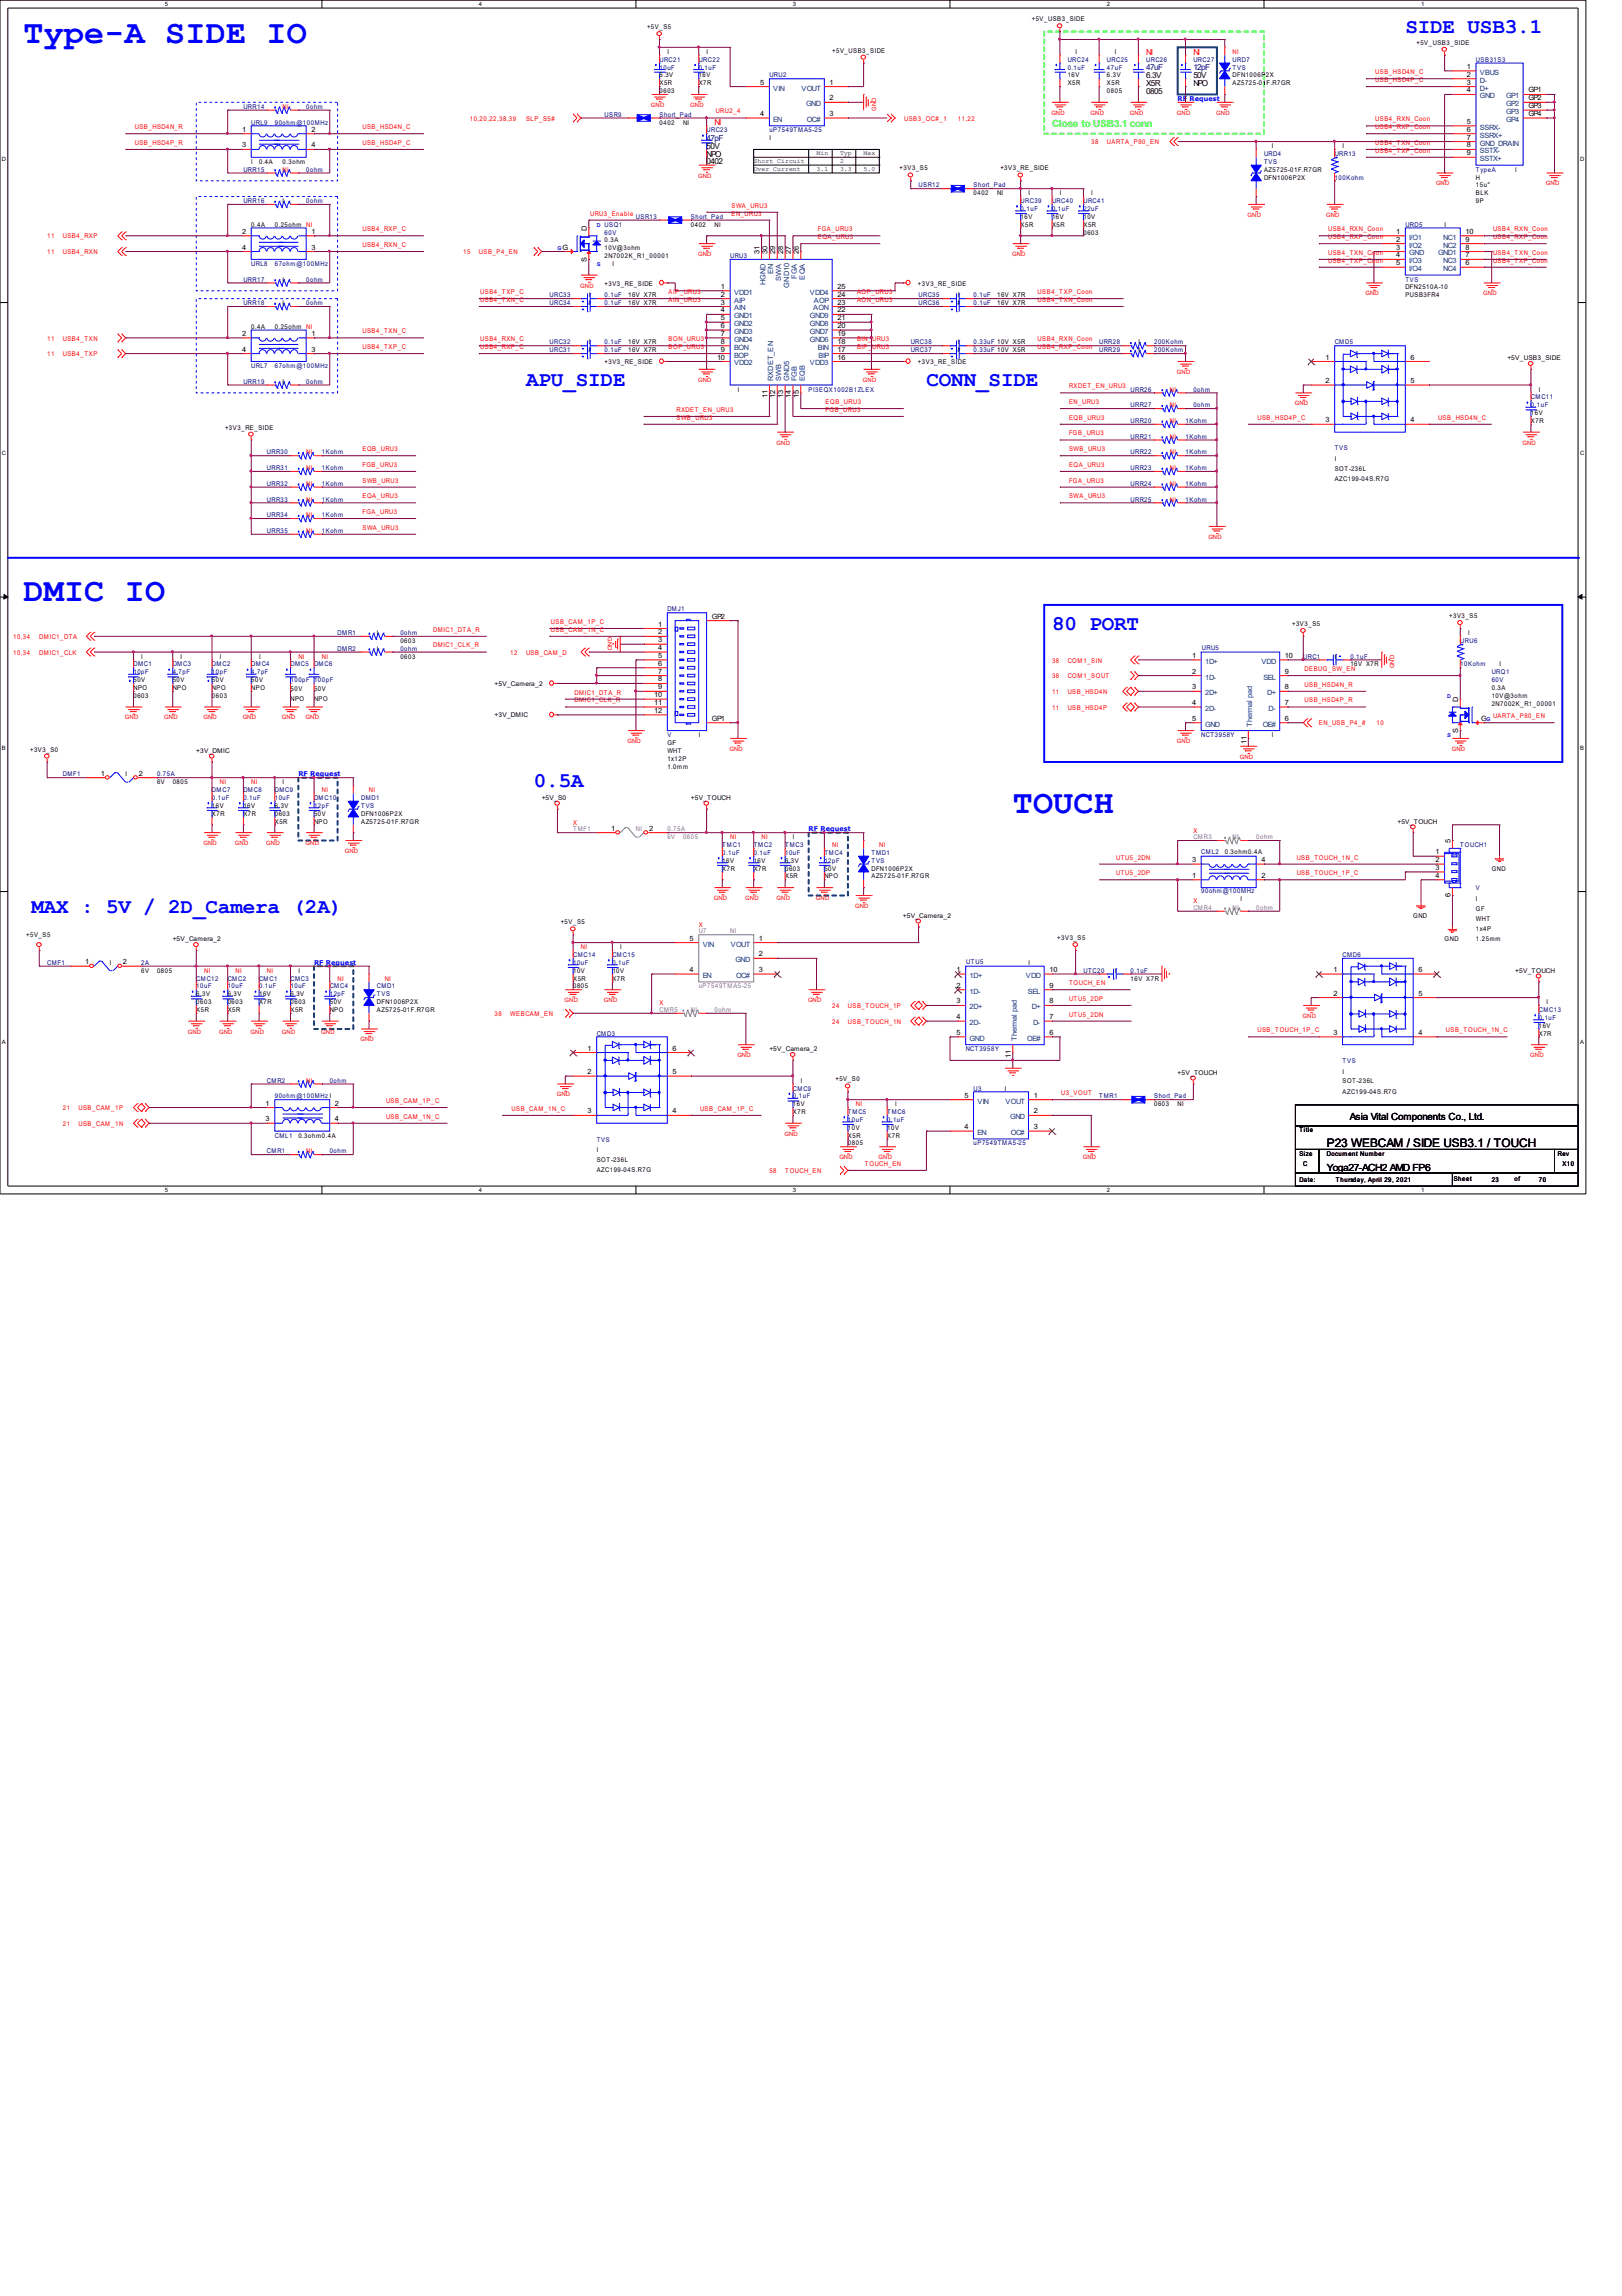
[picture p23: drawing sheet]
<svg xmlns="http://www.w3.org/2000/svg" width="210mm" height="297mm" viewBox="0 0 210 297" stroke-linecap="round" stroke-linejoin="round" font-family="sans-serif">
<defs><g id="words">
<g font-size="4.3" fill="#00f">
<text x="3" y="5.6">Type-A SIDE IO</text>
<text x="3" y="77.8">DMIC IO</text>
<text x="131.1" y="105.2">TOUCH</text>
</g>
<g font-size="2.7" fill="#00f">
<text x="181.9" y="4.3">SIDE USB3.1</text>
<text x="68.1" y="50">APU_SIDE</text>
<text x="119.9" y="50">CONN_SIDE</text>
<text x="136.1" y="81.5">80 PORT</text>
<text x="69.1" y="101.8">0.5A</text>
<text x="4.1" y="118.1">MAX : 5V / 2D_Camera (2A)</text>
</g>
<text font-size="1.5" x="171.7" y="148.4">P23 WEBCAM / SIDE USB3.1 / TOUCH</text>
<text font-size="1.3" fill="#0f0" x="136.1" y="16.5">Close to USB3.1 conn</text>
<g font-size="1.3">
<text x="174.7" y="144.9">Asia Vital Components Co., Ltd.</text>
<text x="171.7" y="151.5">Yoga27-ACH2 AMD FP6</text>
</g>
<g font-size="1.1" fill="#f00">
<text x="148.3" y="7.1">NI</text>
<text x="154.4" y="7.1">NI</text>
<text x="92.5" y="16.2">NI</text>
</g>
<g font-size="1.1" fill="#000080">
<text x="148.3" y="9.1">47uF</text>
<text x="154.4" y="9.1">12pF</text>
<text x="91.4" y="18.2">47pF</text>
</g>
<g font-size="1.1">
<text x="148.3" y="10.1">6.3V</text>
<text x="148.3" y="11.1">X5R</text>
<text x="154.4" y="10.1">50V</text>
<text x="154.4" y="11.1">NPO</text>
<text x="148.3" y="12.1">0805</text>
<text x="91.4" y="19.2">50V</text>
<text x="91.4" y="20.3">NPO</text>
<text x="91.4" y="21.3">0402</text>
</g>
<g font-size=".9">
<text x="98.4" y="11">5</text>
<text x="107.4" y="11">1</text>
<text x="189.8" y="8.9">1</text>
<text x="189.8" y="9.9">2</text>
<text x="189.8" y="11">3</text>
<text x="189.8" y="12">4</text>
<text x="197.8" y="12">GP1</text>
<text x="31.3" y="17">1</text>
<text x="40.3" y="17">2</text>
<text x="98.4" y="15">4</text>
<text x="107.4" y="13">2</text>
<text x="107.4" y="15">3</text>
<text x="189.8" y="16">5</text>
<text x="189.8" y="17">6</text>
<text x="197.8" y="13">GP2</text>
<text x="197.8" y="14">GP3</text>
<text x="197.8" y="15">GP4</text>
<text x="31.3" y="19.1">3</text>
<text x="40.3" y="19.1">4</text>
<text x="189.8" y="18.1">7</text>
<text x="189.8" y="19.1">8</text>
<text x="189.8" y="20.1">9</text>
<text x="75.9" y="29.8" transform="rotate(-90 75.9 29.8)">D</text>
<text x="31.3" y="30.3">2</text>
<text x="31.3" y="32.3">4</text>
<text x="40.3" y="30.3">1</text>
<text x="40.3" y="32.3">3</text>
<text x="75.9" y="33.9" transform="rotate(-90 75.9 33.9)">S</text>
<text x="98.3" y="32.9" transform="rotate(-90 98.3 32.9)">31</text>
<text x="99.3" y="32.9" transform="rotate(-90 99.3 32.9)">30</text>
<text x="100.3" y="32.9" transform="rotate(-90 100.3 32.9)">29</text>
<text x="101.3" y="32.9" transform="rotate(-90 101.3 32.9)">28</text>
<text x="102.4" y="32.9" transform="rotate(-90 102.4 32.9)">27</text>
<text x="103.4" y="32.9" transform="rotate(-90 103.4 32.9)">26</text>
<text x="180.7" y="30.3">1</text>
<text x="180.7" y="31.3">2</text>
<text x="180.7" y="32.3">3</text>
<text x="180.7" y="33.3">4</text>
<text x="180.7" y="34.3">5</text>
<text x="189.7" y="32.3">8</text>
<text x="189.7" y="34.3">6</text>
<text x="189.7" y="33.3">7</text>
<text x="189.7" y="31.3">9</text>
<text x="189.7" y="30.3">10</text>
<text x="93.3" y="37.4">1</text>
<text x="93.3" y="38.4">2</text>
<text x="93.3" y="39.4">3</text>
<text x="93.3" y="40.4">4</text>
<text x="93.3" y="41.4">5</text>
<text x="108.4" y="41.4">21</text>
<text x="108.4" y="40.4">22</text>
<text x="108.4" y="37.4">25</text>
<text x="108.4" y="39.4">23</text>
<text x="108.4" y="38.4">24</text>
<text x="31.3" y="43.5">2</text>
<text x="31.3" y="45.5">4</text>
<text x="40.3" y="43.5">1</text>
<text x="40.3" y="45.5">3</text>
<text x="92.8" y="46.5">10</text>
<text x="93.3" y="42.4">6</text>
<text x="93.3" y="43.5">7</text>
<text x="93.3" y="44.5">8</text>
<text x="93.3" y="45.5">9</text>
<text x="108.4" y="44.5">18</text>
<text x="108.4" y="46.5">16</text>
<text x="108.4" y="45.5">17</text>
<text x="108.4" y="43.5">19</text>
<text x="108.4" y="42.4">20</text>
<text x="171.5" y="46.5">1</text>
<text x="182.5" y="46.5">6</text>
<text x="99.3" y="51.5" transform="rotate(-90 99.3 51.5)">11</text>
<text x="100.3" y="51.5" transform="rotate(-90 100.3 51.5)">12</text>
<text x="101.3" y="51.5" transform="rotate(-90 101.3 51.5)">13</text>
<text x="102.4" y="51.5" transform="rotate(-90 102.4 51.5)">14</text>
<text x="103.4" y="51.5" transform="rotate(-90 103.4 51.5)">15</text>
<text x="171.5" y="49.6">2</text>
<text x="182.5" y="49.6">5</text>
<text x="171.5" y="54.6">3</text>
<text x="182.5" y="54.6">4</text>
<text x="85.2" y="83.1">3</text>
<text x="85.2" y="82.1">2</text>
<text x="85.2" y="81.1">1</text>
<text x="92.1" y="80">GP2</text>
<text x="85.2" y="89.2">9</text>
<text x="85.2" y="88.2">8</text>
<text x="85.2" y="87.2">7</text>
<text x="85.2" y="86.1">6</text>
<text x="85.2" y="85.1">5</text>
<text x="85.2" y="84.1">4</text>
<text x="154.3" y="85.1">1</text>
<text x="154.3" y="87.2">2</text>
<text x="154.3" y="89.2">3</text>
<text x="166.3" y="89.2">8</text>
<text x="166.3" y="85.1">10</text>
<text x="166.3" y="87.2">9</text>
<text x="84.7" y="92.2">12</text>
<text x="84.7" y="91.2">11</text>
<text x="84.7" y="90.2">10</text>
<text x="92.1" y="93.2">GP1</text>
<text x="154.3" y="91.2">4</text>
<text x="154.3" y="93.2">5</text>
<text x="166.3" y="91.2">7</text>
<text x="166.3" y="93.2">6</text>
<text x="188.7" y="94.9" transform="rotate(-90 188.7 94.9)">S</text>
<text x="188.7" y="90.8" transform="rotate(-90 188.7 90.8)">D</text>
<text x="191.7" y="93.2">GG</text>
<text x="13" y="100.4">1</text>
<text x="17.9" y="100.4">2</text>
<text x="161.3" y="96.2" transform="rotate(-90 161.3 96.2)">11</text>
<text x="79.1" y="107.5">1</text>
<text x="84" y="107.5">2</text>
<text x="154.3" y="113.6">1</text>
<text x="154.3" y="111.5">3</text>
<text x="163.2" y="113.6">2</text>
<text x="163.2" y="111.5">4</text>
<text x="185.8" y="110.5">1</text>
<text x="185.8" y="111.5">2</text>
<text x="185.8" y="112.6">3</text>
<text x="185.8" y="113.6">4</text>
<text x="187.7" y="109.1" transform="rotate(-90 187.7 109.1)">5</text>
<text x="187.7" y="116" transform="rotate(-90 187.7 116)">6</text>
<text x="11" y="124.7">1</text>
<text x="15.9" y="124.7">2</text>
<text x="89.2" y="125.8">4</text>
<text x="89.2" y="121.7">5</text>
<text x="98.2" y="121.7">1</text>
<text x="98.2" y="123.7">2</text>
<text x="98.2" y="125.8">3</text>
<text x="123.8" y="125.8">1</text>
<text x="135.8" y="125.8">10</text>
<text x="172.6" y="125.8">1</text>
<text x="183.6" y="125.8">6</text>
<text x="123.8" y="127.8">2</text>
<text x="123.8" y="129.8">3</text>
<text x="123.8" y="131.9">4</text>
<text x="135.8" y="129.8">8</text>
<text x="135.8" y="131.9">7</text>
<text x="135.8" y="127.8">9</text>
<text x="172.6" y="128.8">2</text>
<text x="183.6" y="128.8">5</text>
<text x="76" y="135.9">1</text>
<text x="87" y="135.9">6</text>
<text x="123.8" y="133.9">5</text>
<text x="130.8" y="136.8" transform="rotate(-90 130.8 136.8)">11</text>
<text x="135.8" y="133.9">6</text>
<text x="172.6" y="133.9">3</text>
<text x="183.6" y="133.9">4</text>
<text x="34.4" y="143">1</text>
<text x="43.3" y="143">2</text>
<text x="76" y="139">2</text>
<text x="87" y="139">5</text>
<text x="124.8" y="142">5</text>
<text x="133.8" y="142">1</text>
<text x="34.4" y="145.1">3</text>
<text x="43.3" y="145.1">4</text>
<text x="76" y="144">3</text>
<text x="87" y="144">4</text>
<text x="124.8" y="146.1">4</text>
<text x="133.8" y="144">2</text>
<text x="133.8" y="146.1">3</text>
</g>
<g font-size=".9" fill="#004080">
<text x="100.1" y="11.7">VIN</text>
<text x="103.7" y="11.7">VOUT</text>
<text x="191.5" y="9.7">VBUS</text>
<text x="191.5" y="10.7">D-</text>
<text x="191.5" y="11.7">D+</text>
<text x="100.1" y="15.8">EN</text>
<text x="104.3" y="13.7">GND</text>
<text x="104.4" y="15.8">OC#</text>
<text x="191.5" y="12.7">GND</text>
<text x="191.5" y="16.8">SSRX-</text>
<text x="191.5" y="17.8">SSRX+</text>
<text x="194.9" y="12.7">GP1</text>
<text x="194.9" y="13.7">GP2</text>
<text x="194.9" y="14.8">GP3</text>
<text x="194.9" y="15.8">GP4</text>
<text x="191.5" y="18.8">GND_DRAIN</text>
<text x="191.5" y="19.8">SSTX-</text>
<text x="191.5" y="20.9">SSTX+</text>
<text x="100.1" y="35.4" transform="rotate(-90 100.1 35.4)">EN</text>
<text x="182.4" y="31">I/O1</text>
<text x="182.4" y="32">I/O2</text>
<text x="182.4" y="33">GND</text>
<text x="182.4" y="34.1">I/O3</text>
<text x="182.4" y="35.1">I/O4</text>
<text x="186.1" y="33">GND1</text>
<text x="186.8" y="35.1">NC4</text>
<text x="186.8" y="34.1">NC3</text>
<text x="186.8" y="32">NC2</text>
<text x="186.8" y="31">NC1</text>
<text x="95" y="38.1">VDD1</text>
<text x="95" y="39.1">AIP</text>
<text x="95" y="40.2">AIN</text>
<text x="95" y="41.2">GND1</text>
<text x="99.1" y="36.9" transform="rotate(-90 99.1 36.9)">HGND</text>
<text x="101.1" y="36.4" transform="rotate(-90 101.1 36.4)">SWA</text>
<text x="102.1" y="37.2" transform="rotate(-90 102.1 37.2)">GND10</text>
<text x="103.1" y="36.1" transform="rotate(-90 103.1 36.1)">FGA</text>
<text x="104.1" y="36.2" transform="rotate(-90 104.1 36.2)">EQA</text>
<text x="104.8" y="41.2">GND9</text>
<text x="104.8" y="38.1">VDD4</text>
<text x="105.2" y="40.2">AON</text>
<text x="105.3" y="39.1">AOP</text>
<text x="95" y="42.2">GND2</text>
<text x="95" y="43.2">GND3</text>
<text x="95" y="44.2">GND4</text>
<text x="95" y="45.2">BON</text>
<text x="95" y="46.3">BOP</text>
<text x="95" y="47.3">VDD2</text>
<text x="104.8" y="47.3">VDD3</text>
<text x="104.8" y="44.2">GND6</text>
<text x="104.8" y="43.2">GND7</text>
<text x="104.8" y="42.2">GND8</text>
<text x="105.8" y="45.2">BIN</text>
<text x="105.9" y="46.3">BIP</text>
<text x="100.1" y="49.3" transform="rotate(-90 100.1 49.3)">RXDET_EN</text>
<text x="101.1" y="49.3" transform="rotate(-90 101.1 49.3)">SWB</text>
<text x="102.1" y="49.3" transform="rotate(-90 102.1 49.3)">GND5</text>
<text x="103.1" y="49.3" transform="rotate(-90 103.1 49.3)">FGB</text>
<text x="104.1" y="49.3" transform="rotate(-90 104.1 49.3)">EQB</text>
<text x="156" y="85.9">1D+</text>
<text x="156" y="87.9">1D-</text>
<text x="156" y="89.9">2D+</text>
<text x="163.2" y="85.9">VDD</text>
<text x="163.5" y="87.9">SEL</text>
<text x="164" y="89.9">D+</text>
<text x="156" y="92">2D-</text>
<text x="156" y="94">GND</text>
<text x="162.1" y="94" transform="rotate(-90 162.1 94)">Thermal pad</text>
<text x="163.4" y="94">OE#</text>
<text x="164.2" y="92">D-</text>
<text x="90.9" y="122.5">VIN</text>
<text x="94.6" y="122.5">VOUT</text>
<text x="95.2" y="124.5">GND</text>
<text x="90.9" y="126.5">EN</text>
<text x="95.2" y="126.5">OC#</text>
<text x="125.5" y="126.5">1D+</text>
<text x="125.5" y="128.6">1D-</text>
<text x="125.5" y="130.6">2D+</text>
<text x="132.8" y="126.5">VDD</text>
<text x="133" y="128.6">SEL</text>
<text x="133.5" y="130.6">D+</text>
<text x="125.5" y="132.6">2D-</text>
<text x="125.5" y="134.6">GND</text>
<text x="131.6" y="134.6" transform="rotate(-90 131.6 134.6)">Thermal pad</text>
<text x="132.9" y="134.6">OE#</text>
<text x="133.7" y="132.6">D-</text>
<text x="126.5" y="142.8">VIN</text>
<text x="130.1" y="142.8">VOUT</text>
<text x="126.5" y="146.8">EN</text>
<text x="130.7" y="144.8">GND</text>
<text x="130.8" y="146.8">OC#</text>
</g>
<g font-size=".8">
<text x="21.3" y=".8">5</text>
<text x="62" y=".8">4</text>
<text x="83.7" y="3.8">+5V_S5</text>
<text x="102.6" y=".8">3</text>
<text x="133.5" y="2.7">+5V_USB3_SIDE</text>
<text x="143.3" y=".8">2</text>
<text x="183.3" y="5.8">+5V_USB3_SIDE</text>
<text x="183.9" y=".8">1</text>
<text x="85.3" y="10">6.3V</text>
<text x="85.3" y="11">X5R</text>
<text x="86.4" y="7">I</text>
<text x="90.4" y="10">16V</text>
<text x="90.4" y="11">X7R</text>
<text x="91.4" y="7">I</text>
<text x="107.7" y="6.8">+5V_USB3_SIDE</text>
<text x="138.2" y="10">16V</text>
<text x="138.2" y="11">X5R</text>
<text x="139.2" y="7">I</text>
<text x="143.3" y="10">6.3V</text>
<text x="143.3" y="11">X5R</text>
<text x="144.3" y="7">I</text>
<text x="159.5" y="10">DFN1006P2X</text>
<text x="159.5" y="11">AZ5725-01F.R7GR</text>
<text x="85.3" y="16.1">0402</text>
<text x="85.3" y="12.1">0603</text>
<text x="88.4" y="16.1">NI</text>
<text x="143.3" y="12.1">0805</text>
<text x=".3" y="20.8">D</text>
<text x="32.5" y="21.2">I</text>
<text x="33.5" y="21.2">0.4A</text>
<text x="36.6" y="21.2">0.3ohm</text>
<text x="97.5" y="22.1">Over Current</text>
<text x="97.5" y="21.1">Short Circuit</text>
<text x="99.6" y="18.1">I</text>
<text x="105.7" y="22.1">3.1</text>
<text x="105.7" y="20.1">Min</text>
<text x="108.7" y="20.1">Typ</text>
<text x="108.7" y="22.1">3.3</text>
<text x="108.7" y="21.1">2</text>
<text x="111.8" y="20.1">Max</text>
<text x="111.8" y="22.1">5.0</text>
<text x="116.4" y="22">+3V3_S5</text>
<text x="129.5" y="22">+3V3_RE_SIDE</text>
<text x="163.6" y="22.2">AZ5725-01F.R7GR</text>
<text x="163.6" y="23.2">DFN1006P2X</text>
<text x="164.6" y="19.2">I</text>
<text x="173.7" y="19.2">I</text>
<text x="191" y="23.2">H</text>
<text x="196.1" y="22.2">I</text>
<text x="204.5" y="20.8">D</text>
<text x="32.5" y="29.3">0.4A</text>
<text x="35.6" y="29.3">0.25ohm</text>
<text x="36.6" y="26.3">I</text>
<text x="89.4" y="29.3">0402</text>
<text x="92.5" y="29.3">NI</text>
<text x="126" y="25.3">0402</text>
<text x="129" y="25.3">NI</text>
<text x="132.1" y="28.3">16V</text>
<text x="132.1" y="29.3">X5R</text>
<text x="133.1" y="25.3">I</text>
<text x="136.1" y="28.3">16V</text>
<text x="136.1" y="29.3">X5R</text>
<text x="137.2" y="25.3">I</text>
<text x="140.2" y="28.3">10V</text>
<text x="140.2" y="29.3">X5R</text>
<text x="141.2" y="25.3">I</text>
<text x="186.9" y="29.3">I</text>
<text x="191" y="24.2">15u&quot;</text>
<text x="191" y="25.3">BLK</text>
<text x="191" y="26.3">9P</text>
<text x="78.2" y="31.4">0.3A</text>
<text x="78.2" y="32.4">10V@3ohm</text>
<text x="78.2" y="33.4">2N7002K_R1_00001</text>
<text x="79.2" y="34.4">I</text>
<text x="140.2" y="30.3">0603</text>
<text x="36.6" y="36.4">I</text>
<text x="36.6" y="39.5">I</text>
<text x="76.2" y="39.5">I</text>
<text x="76.2" y="38.5">I</text>
<text x="78.2" y="36.9">+3V3_RE_SIDE</text>
<text x="81.3" y="39.5">16V X7R</text>
<text x="81.3" y="38.5">16V X7R</text>
<text x="118.8" y="36.9">+3V3_RE_SIDE</text>
<text x="124" y="38.5">I</text>
<text x="124" y="39.5">I</text>
<text x="129" y="38.5">16V X7R</text>
<text x="129" y="39.5">16V X7R</text>
<text x="181.9" y="37.5">DFN2510A-10</text>
<text x="181.9" y="38.5">PUSB3FR4</text>
<text x="32.5" y="42.5">0.4A</text>
<text x="35.6" y="42.5">0.25ohm</text>
<text x="76.2" y="44.6">I</text>
<text x="76.2" y="45.6">I</text>
<text x="78.2" y="47.1">+3V3_RE_SIDE</text>
<text x="81.3" y="44.6">16V X7R</text>
<text x="81.3" y="45.6">16V X7R</text>
<text x="118.8" y="47.1">+3V3_RE_SIDE</text>
<text x="124" y="44.6">I</text>
<text x="124" y="45.6">I</text>
<text x="147.3" y="44.6">I</text>
<text x="147.3" y="45.6">I</text>
<text x="195.1" y="46.6">+5V_USB3_SIDE</text>
<text x="36.6" y="49.6">I</text>
<text x="95.5" y="50.7">I</text>
<text x="198.1" y="53.7">16V</text>
<text x="199.1" y="50.7">I</text>
<text x=".3" y="58.9">C</text>
<text x="29.1" y="55.6">+3V3_RE_SIDE</text>
<text x="172.7" y="59.6">I</text>
<text x="198.1" y="54.7">X7R</text>
<text x="204.5" y="58.9">C</text>
<text x="172.7" y="60.9">SOT-236L</text>
<text x="172.7" y="62.3">AZC199-04S.R7G</text>
<text x="48.8" y="82.2">I</text>
<text x="51.8" y="83.2">0603</text>
<text x="167.2" y="81">+3V3_S5</text>
<text x="187.5" y="80">+3V3_S5</text>
<text x="190" y="82.2">I</text>
<text x="17.3" y="88.3">50V</text>
<text x="17.3" y="89.3">NPO</text>
<text x="18.3" y="85.2">I</text>
<text x="22.4" y="88.3">50V</text>
<text x="22.4" y="89.3">NPO</text>
<text x="23.4" y="85.2">I</text>
<text x="27.4" y="88.3">50V</text>
<text x="27.4" y="89.3">NPO</text>
<text x="28.4" y="85.2">I</text>
<text x="32.5" y="88.3">50V</text>
<text x="32.5" y="89.3">NPO</text>
<text x="33.5" y="85.2">I</text>
<text x="37.6" y="89.4">50V</text>
<text x="40.6" y="89.4">50V</text>
<text x="48.8" y="84.2">I</text>
<text x="51.8" y="85.2">0603</text>
<text x="64" y="88.8">+5V_Camera_2</text>
<text x="172.7" y="85.2">I</text>
<text x="174.8" y="86.2">16V X7R</text>
<text x="193" y="89.3">0.3A</text>
<text x="194.1" y="86.2">I</text>
<text x="17.3" y="90.3">0603</text>
<text x="27.4" y="90.3">0603</text>
<text x="37.6" y="90.7">NPO</text>
<text x="40.6" y="90.7">NPO</text>
<text x="64" y="92.8">+3V_DMIC</text>
<text x="90.4" y="95.4">I</text>
<text x="164.6" y="95.4">I</text>
<text x="193" y="90.3">10V@3ohm</text>
<text x="193" y="91.3">2N7002K_R1_00001</text>
<text x=".3" y="97">B</text>
<text x="3.9" y="97.2">+3V3_S0</text>
<text x="16.3" y="100.4">I</text>
<text x="20.3" y="101.5">6V</text>
<text x="22.4" y="101.5">0805</text>
<text x="25.4" y="97.4">+3V_DMIC</text>
<text x="36.6" y="101.5">I</text>
<text x="86.4" y="96.4">GF</text>
<text x="86.4" y="97.4">WHT</text>
<text x="86.4" y="98.4">1x12P</text>
<text x="86.4" y="99.4">1.0mm</text>
<text x="204.5" y="97">B</text>
<text x="27.4" y="104.5">16V</text>
<text x="27.4" y="105.5">X7R</text>
<text x="31.5" y="104.5">16V</text>
<text x="31.5" y="105.5">X7R</text>
<text x="35.6" y="104.5">6.3V</text>
<text x="35.6" y="106.5">X5R</text>
<text x="35.6" y="105.5">0603</text>
<text x="40.6" y="105.5">50V</text>
<text x="40.6" y="106.5">NPO</text>
<text x="46.7" y="105.5">DFN1006P2X</text>
<text x="46.7" y="106.5">AZ5725-01F.R7GR</text>
<text x="70.1" y="103.5">+5V_S0</text>
<text x="89.4" y="103.5">+5V_TOUCH</text>
<text x="180.8" y="106.5">+5V_TOUCH</text>
<text x="93.5" y="111.6">16V</text>
<text x="93.5" y="112.6">X7R</text>
<text x="97.5" y="111.6">16V</text>
<text x="97.5" y="112.6">X7R</text>
<text x="101.6" y="111.6">6.3V</text>
<text x="101.6" y="113.7">X5R</text>
<text x="101.6" y="112.6">0603</text>
<text x="102.6" y="108.6">I</text>
<text x="106.7" y="112.6">50V</text>
<text x="106.7" y="113.7">NPO</text>
<text x="112.8" y="112.6">DFN1006P2X</text>
<text x="112.8" y="113.7">AZ5725-01F.R7GR</text>
<text x="158.5" y="110.4">0.3ohm0.4A</text>
<text x="193" y="112.6">GND</text>
<text x="72.6" y="119.6">+5V_S5</text>
<text x="116.8" y="118.7">+5V_Camera_2</text>
<text x="160.5" y="116.5">I</text>
<text x="182.9" y="118.7">GND</text>
<text x="191" y="116.5">I</text>
<text x="191" y="117.8">GF</text>
<text x="191" y="119.2">WHT</text>
<text x="3.4" y="121.3">+5V_S5</text>
<text x="14.2" y="124.8">I</text>
<text x="18.3" y="125.8">6V</text>
<text x="20.3" y="125.8">0805</text>
<text x="22.4" y="121.8">+5V_Camera_2</text>
<text x="38.6" y="125.8">I</text>
<text x="74.2" y="125.8">10V</text>
<text x="79.2" y="125.8">10V</text>
<text x="80.3" y="122.8">I</text>
<text x="133.1" y="124.8">I</text>
<text x="136.8" y="121.6">+3V3_S5</text>
<text x="144.3" y="125.8">I</text>
<text x="186.9" y="121.8">GND</text>
<text x="191" y="120.4">1x4P</text>
<text x="191" y="121.8">1.25mm</text>
<text x="196.1" y="125.8">+5V_TOUCH</text>
<text x="25.4" y="128.9">6.3V</text>
<text x="25.4" y="130.9">X5R</text>
<text x="25.4" y="129.9">0603</text>
<text x="29.5" y="128.9">6.3V</text>
<text x="29.5" y="130.9">X5R</text>
<text x="29.5" y="129.9">0603</text>
<text x="33.5" y="128.9">16V</text>
<text x="33.5" y="129.9">X7R</text>
<text x="37.6" y="128.9">6.3V</text>
<text x="37.6" y="130.9">X5R</text>
<text x="37.6" y="129.9">0603</text>
<text x="42.7" y="129.9">50V</text>
<text x="42.7" y="130.9">NPO</text>
<text x="48.8" y="129.9">DFN1006P2X</text>
<text x="48.8" y="130.9">AZ5725-01F.R7GR</text>
<text x="74.2" y="126.9">X5R</text>
<text x="74.2" y="127.9">0805</text>
<text x="79.2" y="126.9">X7R</text>
<text x="146.3" y="126.9">16V X7R</text>
<text x="200.2" y="129.9">I</text>
<text x=".3" y="135.1">A</text>
<text x="99.6" y="136">+5V_Camera_2</text>
<text x="199.1" y="133">16V</text>
<text x="199.1" y="134">X7R</text>
<text x="204.5" y="135.1">A</text>
<text x="102.6" y="143.1">16V</text>
<text x="103.6" y="140.1">I</text>
<text x="108.1" y="139.9">+5V_S0</text>
<text x="115.8" y="143.1">I</text>
<text x="130" y="141.1">I</text>
<text x="149.4" y="143.1">0603</text>
<text x="152.4" y="143.1">NI</text>
<text x="152.4" y="139.1">+5V_TOUCH</text>
<text x="173.7" y="138.9">I</text>
<text x="173.7" y="140.2">SOT-236L</text>
<text x="173.7" y="141.5">AZC199-04S.R7G</text>
<text x="38.6" y="147.2">0.3ohm0.4A</text>
<text x="77.2" y="149">I</text>
<text x="102.6" y="144.1">X7R</text>
<text x="109.7" y="146.2">10V</text>
<text x="109.7" y="147.2">X5R</text>
<text x="109.7" y="148.2">0805</text>
<text x="114.8" y="146.2">10V</text>
<text x="114.8" y="147.2">X7R</text>
<text x="168.1" y="146.5">Title</text>
<text x="168.1" y="149.5">Size</text>
<text x="171.7" y="149.5">Document Number</text>
<text x="201.6" y="149.5">Rev</text>
<text x="21.3" y="154.2">5</text>
<text x="62" y="154.2">4</text>
<text x="77.2" y="150.3">SOT-236L</text>
<text x="77.2" y="151.7">AZC199-04S.R7G</text>
<text x="102.6" y="154.2">3</text>
<text x="143.3" y="154.2">2</text>
<text x="168.1" y="152.9">Date:</text>
<text x="168.7" y="150.9">C</text>
<text x="172.9" y="152.9">Thursday, April 29, 2021</text>
<text x="183.9" y="154.2">1</text>
<text x="188.1" y="152.9">Sheet</text>
<text x="193" y="152.9">23</text>
<text x="196" y="152.9">of</text>
<text x="199.1" y="152.9">70</text>
<text x="202.2" y="150.9">X10</text>
</g>
<g font-size=".8" fill="#000080">
<text x="85.3" y="8">URC21</text>
<text x="85.3" y="9">10uF</text>
<text x="90.4" y="8">URC22</text>
<text x="90.4" y="9">0.1uF</text>
<text x="99.6" y="10">URU2</text>
<text x="138.2" y="8">URC24</text>
<text x="138.2" y="9">0.1uF</text>
<text x="143.3" y="8">URC25</text>
<text x="143.3" y="9">47uF</text>
<text x="148.3" y="8">URC26</text>
<text x="154.4" y="8">URC27</text>
<text x="159.5" y="8">URD7</text>
<text x="159.5" y="9">TVS</text>
<text x="191" y="8">USB31S3</text>
<text x="31.5" y="14.1">URR14</text>
<text x="32.5" y="16.1">URL9</text>
<text x="35.6" y="16.1">90ohm@100MHz</text>
<text x="39.6" y="14.1">0ohm</text>
<text x="78.2" y="15.1">USR9</text>
<text x="85.3" y="15.1">Short_Pad</text>
<text x="91.4" y="17.1">URC23</text>
<text x="99.6" y="17.1">uP7549TMA5-25</text>
<text x="31.5" y="22.2">URR15</text>
<text x="39.6" y="22.2">0ohm</text>
<text x="163.6" y="20.2">URD4</text>
<text x="163.6" y="21.2">TVS</text>
<text x="172.7" y="20.2">URR13</text>
<text x="172.7" y="23.2">100Kohm</text>
<text x="191" y="22.2">TypeA</text>
<text x="31.5" y="26.3">URR16</text>
<text x="39.6" y="26.3">0ohm</text>
<text x="82.3" y="28.3">USR13</text>
<text x="89.4" y="28.3">Short_Pad</text>
<text x="118.9" y="24.2">USR12</text>
<text x="126" y="24.2">Short_Pad</text>
<text x="132.1" y="26.3">URC39</text>
<text x="132.1" y="27.3">0.1uF</text>
<text x="136.1" y="26.3">URC40</text>
<text x="136.1" y="27.3">0.1uF</text>
<text x="140.2" y="26.3">URC41</text>
<text x="140.2" y="27.3">22uF</text>
<text x="181.9" y="29.3">URD5</text>
<text x="32.5" y="34.4">URL8</text>
<text x="35.6" y="34.4">67ohm@100MHz</text>
<text x="78.2" y="30.3">60V</text>
<text x="94.5" y="33.4">URU3</text>
<text x="31.5" y="36.4">URR17</text>
<text x="31.5" y="39.5">URR18</text>
<text x="39.6" y="36.4">0ohm</text>
<text x="39.6" y="39.5">0ohm</text>
<text x="71.1" y="39.5">URC34</text>
<text x="71.1" y="38.5">URC33</text>
<text x="78.2" y="39.5">0.1uF</text>
<text x="78.2" y="38.5">0.1uF</text>
<text x="118.9" y="38.5">URC35</text>
<text x="118.9" y="39.5">URC36</text>
<text x="126" y="38.5">0.1uF</text>
<text x="126" y="39.5">0.1uF</text>
<text x="181.9" y="36.4">TVS</text>
<text x="32.5" y="47.6">URL7</text>
<text x="35.6" y="47.6">67ohm@100MHz</text>
<text x="71.1" y="44.6">URC32</text>
<text x="71.1" y="45.6">URC31</text>
<text x="78.2" y="44.6">0.1uF</text>
<text x="78.2" y="45.6">0.1uF</text>
<text x="117.9" y="44.6">URC38</text>
<text x="117.9" y="45.6">URC37</text>
<text x="126" y="44.6">0.33uF 10V X5R</text>
<text x="126" y="45.6">0.33uF 10V X5R</text>
<text x="142.2" y="44.6">URR28</text>
<text x="142.2" y="45.6">URR29</text>
<text x="149.4" y="44.6">200Kohm</text>
<text x="149.4" y="45.6">200Kohm</text>
<text x="172.7" y="44.6">CMD5</text>
<text x="31.5" y="49.6">URR19</text>
<text x="39.6" y="49.6">0ohm</text>
<text x="104.6" y="50.7">PI3EQX1002B1ZLEX</text>
<text x="146.3" y="52.7">URR27</text>
<text x="146.3" y="50.7">URR26</text>
<text x="154.4" y="52.7">0ohm</text>
<text x="154.4" y="50.7">0ohm</text>
<text x="198.1" y="51.7">CMC11</text>
<text x="198.1" y="52.7">0.1uF</text>
<text x="34.5" y="58.8">URR30</text>
<text x="41.7" y="58.8">1Kohm</text>
<text x="146.3" y="54.7">URR20</text>
<text x="146.3" y="58.8">URR22</text>
<text x="146.3" y="56.8">URR21</text>
<text x="153.4" y="54.7">1Kohm</text>
<text x="153.4" y="58.8">1Kohm</text>
<text x="153.4" y="56.8">1Kohm</text>
<text x="172.7" y="58.3">TVS</text>
<text x="34.5" y="60.8">URR31</text>
<text x="34.5" y="62.9">URR32</text>
<text x="34.5" y="64.9">URR33</text>
<text x="41.7" y="60.8">1Kohm</text>
<text x="41.7" y="62.9">1Kohm</text>
<text x="41.7" y="64.9">1Kohm</text>
<text x="146.3" y="64.9">URR25</text>
<text x="146.3" y="62.9">URR24</text>
<text x="146.3" y="60.8">URR23</text>
<text x="153.4" y="64.9">1Kohm</text>
<text x="153.4" y="62.9">1Kohm</text>
<text x="153.4" y="60.8">1Kohm</text>
<text x="34.5" y="66.9">URR34</text>
<text x="34.5" y="68.9">URR35</text>
<text x="41.7" y="66.9">1Kohm</text>
<text x="41.7" y="68.9">1Kohm</text>
<text x="43.7" y="82.2">DMR1</text>
<text x="51.8" y="82.2">0ohm</text>
<text x="86.4" y="79.1">DMJ1</text>
<text x="189" y="83.2">URU6</text>
<text x="17.3" y="86.2">DMC1</text>
<text x="17.3" y="87.2">10pF</text>
<text x="22.4" y="86.2">DMC3</text>
<text x="22.4" y="87.2">4.7pF</text>
<text x="27.4" y="86.2">DMC2</text>
<text x="27.4" y="87.2">10pF</text>
<text x="32.5" y="86.2">DMC4</text>
<text x="32.5" y="87.2">4.7pF</text>
<text x="37.6" y="86.2">DMC5</text>
<text x="37.6" y="88.3">100pF 100pF</text>
<text x="40.6" y="86.2">DMC6</text>
<text x="43.7" y="84.2">DMR2</text>
<text x="51.8" y="84.2">0ohm</text>
<text x="155.5" y="84.1">URU5</text>
<text x="168.7" y="85.2">URC1</text>
<text x="174.8" y="85.2">0.1uF</text>
<text x="189" y="86.2">10Kohm</text>
<text x="193" y="87.2">URQ1</text>
<text x="193" y="88.3">60V</text>
<text x="86.4" y="95.4">V</text>
<text x="155.4" y="95.4">NCT3958Y</text>
<text x="8.1" y="100.4">DMF1</text>
<text x="20.3" y="100.4">0.75A</text>
<text x="27.4" y="102.5">DMC7</text>
<text x="27.4" y="103.5">0.1uF</text>
<text x="31.5" y="102.5">DMC8</text>
<text x="31.5" y="103.5">0.1uF</text>
<text x="35.6" y="102.5">DMC9</text>
<text x="35.6" y="103.5">10uF</text>
<text x="40.6" y="103.5">DMC10</text>
<text x="40.6" y="104.5">12pF</text>
<text x="46.7" y="103.5">DMD1</text>
<text x="46.7" y="104.5">TVS</text>
<text x="93.5" y="109.6">TMC1</text>
<text x="93.5" y="110.6">0.1uF</text>
<text x="97.5" y="109.6">TMC2</text>
<text x="97.5" y="110.6">0.1uF</text>
<text x="101.6" y="109.6">TMC3</text>
<text x="101.6" y="110.6">10uF</text>
<text x="106.7" y="110.6">TMC4</text>
<text x="106.7" y="111.6">12pF</text>
<text x="112.8" y="110.6">TMD1</text>
<text x="112.8" y="111.6">TVS</text>
<text x="155.4" y="110.4">CML2</text>
<text x="189" y="109.6">TOUCH1</text>
<text x="155.4" y="115.5">90ohm@100MHz</text>
<text x="191" y="115.2">V</text>
<text x="6.1" y="124.8">CMF1</text>
<text x="18.3" y="124.8">2A</text>
<text x="74.2" y="123.8">CMC14</text>
<text x="74.2" y="124.8">10uF</text>
<text x="79.2" y="123.8">CMC15</text>
<text x="79.2" y="124.8">0.1uF</text>
<text x="125.1" y="124.7">UTU5</text>
<text x="140.2" y="125.8">UTC20</text>
<text x="146.3" y="125.8">0.1uF</text>
<text x="173.7" y="123.8">CMD6</text>
<text x="25.4" y="126.9">CMC12</text>
<text x="25.4" y="127.9">10uF</text>
<text x="29.5" y="126.9">CMC2</text>
<text x="29.5" y="127.9">10uF</text>
<text x="33.5" y="126.9">CMC1</text>
<text x="33.5" y="127.9">0.1uF</text>
<text x="37.6" y="126.9">CMC3</text>
<text x="37.6" y="127.9">10uF</text>
<text x="42.7" y="127.9">CMC4</text>
<text x="42.7" y="128.9">12pF</text>
<text x="48.8" y="127.9">CMD1</text>
<text x="48.8" y="128.9">TVS</text>
<text x="199.1" y="130.9">CMC13</text>
<text x="199.1" y="131.9">0.1uF</text>
<text x="77.2" y="134">CMD3</text>
<text x="125" y="136">NCT3958Y</text>
<text x="173.7" y="137.5">TVS</text>
<text x="34.5" y="140.1">CMR2</text>
<text x="35.6" y="142.1">90ohm@100MHz I</text>
<text x="42.7" y="140.1">0ohm</text>
<text x="102.6" y="141.1">CMC9</text>
<text x="102.6" y="142.1">0.1uF</text>
<text x="126" y="141.1">U3</text>
<text x="142.2" y="142.1">TMR1</text>
<text x="149.4" y="142.1">Short_Pad</text>
<text x="34.5" y="149.2">CMR1</text>
<text x="35.6" y="147.2">CML1</text>
<text x="42.7" y="149.2">0ohm</text>
<text x="77.2" y="147.7">TVS</text>
<text x="109.7" y="144.1">TMC5</text>
<text x="109.7" y="145.1">10uF</text>
<text x="114.8" y="144.1">TMC6</text>
<text x="114.8" y="145.1">0.1uF</text>
<text x="126" y="148.2">uP7549TMA5-25</text>
</g>
<g font-size=".8" fill="#f00">
<text x="159.5" y="7">NI</text>
<text x="178" y="10.6">USB_HSD4P_C</text>
<text x="178" y="9.6">USB_HSD4N_C</text>
<text x="17.4" y="16.7">USB_HSD4N_R</text>
<text x="36.6" y="14.1">NI</text>
<text x="46.9" y="16.7">USB_HSD4N_C</text>
<text x="60.8" y="15.6">10,20,22,38,39</text>
<text x="68.1" y="15.6">SLP_S5#</text>
<text x="84.2" y="13.8">GND</text>
<text x="89.3" y="13.8">GND</text>
<text x="92.6" y="14.7">URU2_4</text>
<text x="113.4" y="14.3" transform="rotate(-90 113.4 14.3)">GND</text>
<text x="117" y="15.6">USB3_OC#_1</text>
<text x="124" y="15.6">11,22</text>
<text x="136.1" y="14.8">GND</text>
<text x="141.1" y="14.8">GND</text>
<text x="146.2" y="14.8">GND</text>
<text x="152.3" y="14.8">GND</text>
<text x="157.4" y="14.8">GND</text>
<text x="178" y="15.7">USB4_RXN_Coon</text>
<text x="178" y="16.7">USB4_RXP_Coon</text>
<text x="17.4" y="18.7">USB_HSD4P_R</text>
<text x="36.6" y="22.2">NI</text>
<text x="46.9" y="18.7">USB_HSD4P_C</text>
<text x="90.3" y="23">GND</text>
<text x="141.2" y="18.7">38</text>
<text x="143.3" y="18.7">UARTA_P80_EN</text>
<text x="178" y="18.7">USB4_TXN_Coon</text>
<text x="178" y="19.8">USB4_TXP_Coon</text>
<text x="185.8" y="24">GND</text>
<text x="200.1" y="24">GND</text>
<text x="39.6" y="29.3">NI</text>
<text x="46.9" y="29.9">USB4_RXP_C</text>
<text x="76.4" y="27.9">URU3_Enable</text>
<text x="94.7" y="27.9">EN_URU3</text>
<text x="94.7" y="26.9">SWA_URU3</text>
<text x="105.8" y="29.9">FGA_URU3</text>
<text x="161.5" y="28.1">GND</text>
<text x="171.6" y="28.1">GND</text>
<text x="171.9" y="29.9">USB4_RXN_Coon</text>
<text x="193.2" y="29.9">USB4_RXN_Coon</text>
<text x="6.1" y="30.8">11</text>
<text x="6.1" y="32.9">11</text>
<text x="8.1" y="30.8">USB4_RXP</text>
<text x="8.1" y="32.9">USB4_RXN</text>
<text x="46.9" y="31.9">USB4_RXN_C</text>
<text x="59.9" y="32.9">15</text>
<text x="62" y="32.9">USB_P4_EN</text>
<text x="90.3" y="33.1">GND</text>
<text x="105.8" y="30.9">EQA_URU3</text>
<text x="131" y="33.1">GND</text>
<text x="171.9" y="34">USB4_TXP_Coon</text>
<text x="171.9" y="33">USB4_TXN_Coon</text>
<text x="171.9" y="30.9">USB4_RXP_Coon</text>
<text x="193.2" y="34">USB4_TXP_Coon</text>
<text x="193.2" y="33">USB4_TXN_Coon</text>
<text x="193.2" y="30.9">USB4_RXP_Coon</text>
<text x="62.1" y="38">USB4_TXP_C</text>
<text x="62.1" y="39.1">USB4_TXN_C</text>
<text x="75.1" y="37.2">GND</text>
<text x="86.5" y="39.1">AIN_URU3</text>
<text x="86.5" y="38">AIP_URU3</text>
<text x="110.9" y="38">AOP_URU3</text>
<text x="110.9" y="39.1">AON_URU3</text>
<text x="134.3" y="38">USB4_TXP_Coon</text>
<text x="134.3" y="39.1">USB4_TXN_Coon</text>
<text x="176.7" y="38.2">GND</text>
<text x="191.9" y="38.2">GND</text>
<text x="6.1" y="46.1">11</text>
<text x="6.1" y="44.1">11</text>
<text x="8.1" y="46.1">USB4_TXP</text>
<text x="8.1" y="44.1">USB4_TXN</text>
<text x="39.6" y="42.5">NI</text>
<text x="46.9" y="45.2">USB4_TXP_C</text>
<text x="46.9" y="43.1">USB4_TXN_C</text>
<text x="62.1" y="44.1">USB4_RXN_C</text>
<text x="62.1" y="45.2">USB4_RXP_C</text>
<text x="86.5" y="44.1">BON_URU3</text>
<text x="86.5" y="45.2">BOP_URU3</text>
<text x="110.9" y="44.1">BIN_URU3</text>
<text x="110.9" y="45.2">BIP_URU3</text>
<text x="134.3" y="44.1">USB4_RXN_Coon</text>
<text x="134.3" y="45.2">USB4_RXP_Coon</text>
<text x="87.5" y="53.3">RXDET_EN_URU3</text>
<text x="90.3" y="49.4">GND</text>
<text x="106.8" y="52.3">EQB_URU3</text>
<text x="106.8" y="53.3">FGB_URU3</text>
<text x="111.7" y="49.4">GND</text>
<text x="138.3" y="50.2">RXDET_EN_URU3</text>
<text x="138.3" y="52.3">EN_URU3</text>
<text x="151.4" y="52.7">NI</text>
<text x="151.4" y="50.7">NI</text>
<text x="152.3" y="48.4">GND</text>
<text x="167.6" y="52.4">GND</text>
<text x="39.6" y="58.8">NI</text>
<text x="46.9" y="58.4">EQB_URU3</text>
<text x="87.5" y="54.3">SWB_URU3</text>
<text x="100.5" y="57.5">GND</text>
<text x="138.3" y="54.3">EQB_URU3</text>
<text x="138.3" y="56.3">FGB_URU3</text>
<text x="138.3" y="58.4">SWB_URU3</text>
<text x="151.4" y="54.7">NI</text>
<text x="151.4" y="58.8">NI</text>
<text x="151.4" y="56.8">NI</text>
<text x="162.7" y="54.3">USB_HSD4P_C</text>
<text x="186.1" y="54.3">USB_HSD4N_C</text>
<text x="197" y="57.5">GND</text>
<text x="39.6" y="60.8">NI</text>
<text x="39.6" y="62.9">NI</text>
<text x="39.6" y="64.9">NI</text>
<text x="46.9" y="60.4">FGB_URU3</text>
<text x="46.9" y="62.4">SWB_URU3</text>
<text x="46.9" y="64.5">EQA_URU3</text>
<text x="138.3" y="60.4">EQA_URU3</text>
<text x="138.3" y="62.4">FGA_URU3</text>
<text x="138.3" y="64.5">SWA_URU3</text>
<text x="151.4" y="64.9">NI</text>
<text x="151.4" y="62.9">NI</text>
<text x="151.4" y="60.8">NI</text>
<text x="39.6" y="66.9">NI</text>
<text x="39.6" y="68.9">NI</text>
<text x="46.9" y="68.5">SWA_URU3</text>
<text x="46.9" y="66.5">FGA_URU3</text>
<text x="156.4" y="69.7">GND</text>
<text x="1.7" y="82.7">10,34</text>
<text x="5.1" y="82.7">DMIC1_DTA</text>
<text x="56" y="81.7">DMIC1_DTA_R</text>
<text x="56" y="83.8">DMIC1_CLK_R</text>
<text x="71.3" y="80.7">USB_CAM_1P_C</text>
<text x="71.3" y="81.7">USB_CAM_1N_C</text>
<text x="78.7" y="82.4" transform="rotate(90 78.7 82.4)">GND</text>
<text x="1.7" y="84.7">10,34</text>
<text x="5.1" y="84.7">DMIC1_CLK</text>
<text x="38.6" y="85.2">NI</text>
<text x="41.7" y="85.2">NI</text>
<text x="66" y="84.7">12</text>
<text x="68.1" y="84.7">USB_CAM_D</text>
<text x="74.3" y="89.9">DMIC1_DTA_R</text>
<text x="136.1" y="89.8">11</text>
<text x="136.1" y="85.7">38</text>
<text x="136.1" y="87.7">38</text>
<text x="138.2" y="89.8">USB_HSD4N</text>
<text x="138.2" y="85.7">COM1_SIN</text>
<text x="138.2" y="87.7">COM1_SOUT</text>
<text x="168.8" y="86.8">DEBUG_SW_EN</text>
<text x="168.8" y="88.8">USB_HSD4N_R</text>
<text x="180.4" y="86.5" transform="rotate(-90 180.4 86.5)">GND</text>
<text x="16.2" y="93.1">GND</text>
<text x="21.3" y="93.1">GND</text>
<text x="26.3" y="93.1">GND</text>
<text x="31.4" y="93.1">GND</text>
<text x="36.5" y="93.1">GND</text>
<text x="39.5" y="93.1">GND</text>
<text x="74.3" y="90.9">DMIC1_CLK_R</text>
<text x="136.1" y="91.8">11</text>
<text x="138.2" y="91.8">USB_HSD4P</text>
<text x="168.8" y="90.9">USB_HSD4P_R</text>
<text x="170.7" y="93.8">EN_USB_P4_#</text>
<text x="178.1" y="93.8">10</text>
<text x="193.2" y="92.9">UARTA_P80_EN</text>
<text x="28.4" y="101.5">NI</text>
<text x="32.5" y="101.5">NI</text>
<text x="81.2" y="96.1">GND</text>
<text x="94.4" y="97.1">GND</text>
<text x="152.3" y="96.1">GND</text>
<text x="160.4" y="98.2">GND</text>
<text x="187.9" y="97.1">GND</text>
<text x="41.7" y="102.5">NI</text>
<text x="47.8" y="102.5">NI</text>
<text x="74.2" y="106.7">X</text>
<text x="154.4" y="107.7">X</text>
<text x="26.3" y="109.3">GND</text>
<text x="30.4" y="109.3">GND</text>
<text x="34.5" y="109.3">GND</text>
<text x="39.5" y="109.3">GND</text>
<text x="44.6" y="110.3">GND</text>
<text x="94.5" y="108.6">NI</text>
<text x="98.6" y="108.6">NI</text>
<text x="107.7" y="109.6">NI</text>
<text x="113.8" y="109.6">NI</text>
<text x="144.4" y="111.2">UTU5_2DN</text>
<text x="144.4" y="113.2">UTU5_2DP</text>
<text x="167.8" y="111.2">USB_TOUCH_1N_C</text>
<text x="167.8" y="113.2">USB_TOUCH_1P_C</text>
<text x="90.4" y="119.9">X</text>
<text x="92.4" y="116.4">GND</text>
<text x="96.4" y="116.4">GND</text>
<text x="100.5" y="116.4">GND</text>
<text x="105.6" y="116.4">GND</text>
<text x="110.7" y="117.5">GND</text>
<text x="154.4" y="116.9">X</text>
<text x="26.4" y="125.8">NI</text>
<text x="30.5" y="125.8">NI</text>
<text x="34.5" y="125.8">NI</text>
<text x="75.2" y="122.8">NI</text>
<text x="43.7" y="126.9">NI</text>
<text x="49.8" y="126.9">NI</text>
<text x="64" y="131.4">38</text>
<text x="66" y="131.4">WEBCAM_EN</text>
<text x="73.1" y="129.7">GND</text>
<text x="78.1" y="129.7">GND</text>
<text x="85.3" y="130.1">X</text>
<text x="104.6" y="129.7">GND</text>
<text x="107.7" y="130.4">24</text>
<text x="109.7" y="130.4">USB_TOUCH_1P</text>
<text x="138.3" y="127.5">TOUCH_EN</text>
<text x="138.3" y="131.5">UTU5_2DN</text>
<text x="138.3" y="129.5">UTU5_2DP</text>
<text x="168.6" y="131.7">GND</text>
<text x="24.3" y="133.7">GND</text>
<text x="28.4" y="133.7">GND</text>
<text x="32.4" y="133.7">GND</text>
<text x="36.5" y="133.7">GND</text>
<text x="41.6" y="133.7">GND</text>
<text x="46.7" y="134.7">GND</text>
<text x="95.4" y="136.8">GND</text>
<text x="107.7" y="132.4">24</text>
<text x="109.7" y="132.4">USB_TOUCH_1N</text>
<text x="162.7" y="133.5">USB_TOUCH_1P_C</text>
<text x="187.1" y="133.5">USB_TOUCH_1N_C</text>
<text x="198" y="136.8">GND</text>
<text x="8.1" y="143.6">21</text>
<text x="10.2" y="143.6">USB_CAM_1P</text>
<text x="39.6" y="140.1">NI</text>
<text x="50" y="142.7">USB_CAM_1P_C</text>
<text x="66.2" y="143.7">USB_CAM_1N_C</text>
<text x="72.1" y="141.8">GND</text>
<text x="90.6" y="143.7">USB_CAM_1P_C</text>
<text x="110.7" y="143.1">NI</text>
<text x="137.3" y="141.7">U3_VOUT</text>
<text x="8.1" y="145.7">21</text>
<text x="10.2" y="145.7">USB_CAM_1N</text>
<text x="39.6" y="149.2">NI</text>
<text x="50" y="144.7">USB_CAM_1N_C</text>
<text x="101.5" y="146.9">GND</text>
<text x="108.6" y="150">GND</text>
<text x="113.7" y="150">GND</text>
<text x="140.1" y="150">GND</text>
<text x="99.6" y="151.8">58</text>
<text x="101.6" y="151.8">TOUCH_EN</text>
<text x="111.9" y="150.8">TOUCH_EN</text>
</g>
<g font-size=".8" fill="#00f">
<text x="152.4" y="13.1">RF Request</text>
<text x="77.2" y="29.3">D USQ1</text>
<text x="72.1" y="32.4">G G</text>
<text x="77.2" y="34.4">S</text>
<text x="187.3" y="90.3">D</text>
<text x="187.3" y="95.4">S</text>
<text x="38.6" y="100.4">RF Request</text>
<text x="104.6" y="107.6">RF Request</text>
<text x="40.6" y="124.8">RF Request</text>
</g>
<g font-size=".8" fill="#808080">
<text x="74.2" y="107.6">TMF1</text>
<text x="82.3" y="107.6">NI</text>
<text x="86.4" y="107.6">0.75A</text>
<text x="86.4" y="108.6">6V</text>
<text x="88.4" y="108.6">0805</text>
<text x="154.4" y="108.6">CMR3</text>
<text x="159.5" y="108.6">NI</text>
<text x="162.6" y="108.6">0ohm</text>
<text x="154.4" y="117.7">CMR4</text>
<text x="159.5" y="117.7">NI</text>
<text x="162.6" y="117.7">0ohm</text>
<text x="90.4" y="120.8">U7</text>
<text x="94.5" y="120.8">NI</text>
<text x="85.3" y="130.9">CMR5</text>
<text x="89.4" y="130.9">NI</text>
<text x="90.4" y="127.9">uP7549TMA5-25</text>
<text x="92.5" y="130.9">0ohm</text>
</g>
</g></defs>
<path d="M0 0h205.2v154.5h-205.2zM1 1h203.2v152.4h-203.2z" fill="none" stroke="#000" stroke-width=".13"/>
<g fill="#fff">
<path d="M21.3 .1h.3v.8h-.3z"/>
<path d="M21.3 153.5h.3v.8h-.3z"/>
</g>
<path d="M41.7 0v1M41.7 153.4v1.1" fill="none" stroke="#000" stroke-width=".13"/>
<g fill="#fff">
<path d="M62 .1h.2v.8h-.2z"/>
<path d="M62 153.5h.2v.8h-.2z"/>
</g>
<path d="M82.3 0v1M82.3 153.4v1.1" fill="none" stroke="#000" stroke-width=".13"/>
<g fill="#fff">
<path d="M102.6 .1h.3v.8h-.3z"/>
<path d="M102.6 153.5h.3v.8h-.3z"/>
</g>
<path d="M122.9 0v1M122.9 153.4v1.1" fill="none" stroke="#000" stroke-width=".13"/>
<g fill="#fff">
<path d="M143.3 .1h.2v.8h-.2z"/>
<path d="M143.3 153.5h.2v.8h-.2z"/>
</g>
<path d="M163.6 0v1M163.6 153.4v1.1" fill="none" stroke="#000" stroke-width=".13"/>
<g fill="#fff">
<path d="M183.9 .1h.2v.8h-.2z"/>
<path d="M183.9 153.5h.2v.8h-.2z"/>
<path d="M.3 20.1h.4v.8h-.4z"/>
<path d="M204.5 20.1h.4v.8h-.4z"/>
<path d="M.3 58.2h.4v.8h-.4z"/>
<path d="M204.5 58.2h.4v.8h-.4z"/>
</g>
<path d="M0 39.1h1M204.2 39.1h1" fill="none" stroke="#000" stroke-width=".13"/>
<g fill="#fff">
<path d="M.3 96.3h.3v.8h-.3z"/>
<path d="M204.5 96.3h.3v.8h-.3z"/>
</g>
<path d="M0 77.2h1M204.2 77.2h1" fill="none" stroke="#000" stroke-width=".13"/>
<path d="M.5 76.9l.5 .3-.5 .3zM204.2 77.2l.5-.3v.6z" fill="#000" stroke="#000" stroke-width=".13"/>
<g fill="#fff">
<path d="M.3 134.4h.3v.8h-.3z"/>
<path d="M204.5 134.4h.3v.8h-.3z"/>
</g>
<g fill="none" stroke="#000" stroke-width=".13">
<path d="M97.5 19.3h16.3v3.1h-16.3zM104.6 19.3h.1M104.6 19.3v3.1M107.7 19.3h.1M107.7 19.3v3.1M110.7 19.3h.1M110.7 19.3v3.1M97.5 20.3h16.3M97.5 21.4h16.3M113.8 20.3h.1M113.8 21.4h.1M0 115.3h1"/>
<path d="M204.2 115.3h1M167.6 151.8h20.4v1.6h-20.4zM167.6 148.7h3.1v3.1h-3.1zM167.6 142.9h36.6v2.8h-36.6zM167.6 145.7h36.6v3h-36.6zM170.7 148.7h30.5v3.1h-30.5zM188 151.8h16.2v1.6h-16.2zM201.2 148.7h3v3.1h-3z"/>
</g>
<path d="M38.6 100.6h5.1v8.1h-5.1zM104.6 107.7h5.1v8.2h-5.1zM40.6 125h5.1v8.1h-5.1z" fill="none" stroke="#004080" stroke-width=".25" stroke-dasharray=".5 .5"/>
<path d="M25.4 13.2h18.3v10.2h-18.3zM25.4 38.6h18.3v12.2h-18.3zM25.4 25.4h18.3v12.2h-18.3z" fill="none" stroke="#00f" stroke-width=".13" stroke-dasharray=".4 .4 .4 .4 .4 .4 .4 .4" stroke-linecap="butt"/>
<path d="M152.4 6.1h5.1v6.1h-5.1z" fill="none" stroke="#004080" stroke-width=".25"/>
<path d="M135.1 4.1h28.5v13.2h-28.5z" fill="none" stroke="#0f0" stroke-width=".25" stroke-dasharray=".5 .5"/>
<path d="M1 72.2h203.2M135.1 78.3h67.1v20.3h-67.1zM204.2 72.2h.1" fill="none" stroke="#00f" stroke-width=".25"/>
<g fill="none" stroke="#f00" stroke-width=".13">
<path d="M74.2 14.8l.5 .5-.5 .5M74.2 14.8h.1M74.2 15.8h.1M74.7 15.8h.1M74.7 14.8h.1M74.7 14.8l.5 .5-.5 .5M84.3 12.2h2.1M84.7 12.6h1.3M84.9 12.8h.9M84.9 12.8h.1M85.3 13.2h.1M85.3 5.1h.1"/>
<path d="M85.3 4.7v.4M85.4 13.2h.1M86 12.6h.1M86.4 12.2h.1M89.4 12.2h2M89.7 12.6h1.4M90 12.8h.8M90 12.8h.1M90.3 13.2h.2M90.5 13.2h.1M91.1 12.6h.1M91.4 12.2h.1"/>
<path d="M96.5 11.2h3.1M96.5 15.3h3.1M96.5 15.3h.1M96.5 11.2h.1M106.7 13.2h3M106.7 11.2h3M106.7 15.3h3M109.7 11.2h.1M109.7 13.2h.1M109.7 15.3h.1M111.8 8.2h.1M111.8 12.2h.1"/>
<path d="M111.8 7.7v.5M111.8 12.2v2.1M112.1 12.6h.1M112.1 12.6v1.3M112.4 13.7h.1M112.4 12.8v.9M112.7 13.2h.1M112.7 13.2v.1M114.8 14.8l.5 .5M115.3 15.3l-.5 .5M115.3 15.3h.1M115.3 15.8h.1"/>
<path d="M115.3 14.8l.5 .5M115.8 15.3h.1M115.8 15.3l-.5 .5M136.1 13.2h2.1M136.5 13.6h1.3M136.7 13.8h.9M136.7 13.8h.1M137.1 14.2h.1M137.2 4.1h.1M137.2 3.7v.4M137.2 14.2h.1M137.8 13.6h.1"/>
<path d="M138.2 13.2h.1M141.2 13.2h2.1M141.6 13.6h1.3M141.8 13.8h.9M141.8 13.8h.1M142.2 14.2h.1M142.3 14.2h.1M142.9 13.6h.1M143.3 13.2h.1M146.3 13.2h2M146.6 13.6h1.4M146.9 13.8h.8"/>
<path d="M146.9 13.8h.1M147.2 14.2h.2M147.4 14.2h.1M148 13.6h.1M148.3 13.2h.1M151.9 17.8l-.5 .5 .5 .5M151.9 18.8h.1M151.9 17.8h.1M152.4 17.8l-.5 .5 .5 .5M152.4 18.8h.1M152.4 17.8h.1M152.4 13.2h2"/>
<path d="M152.7 13.6h1.4M153 13.8h.8M153 13.8h.1M153.3 14.2h.2M153.4 7.1h.1M153.4 11.2h.1M153.4 7.1v1.1M153.4 10.2v1M153.5 14.2h.1M154.1 13.6h.1M154.4 13.2h.1M157.5 13.2h2"/>
<path d="M157.8 13.6h1.4M158.1 13.8h.1M158.1 13.8h.8M158.4 14.2h.2M158.6 14.2h.1M159.2 13.6h.1M159.5 13.2h.1M186.9 7.1h.1M186.9 6.7v.4M15.7 30h.1M15.7 31h.1M15.7 32h.1"/>
<path d="M15.7 33h.1M15.7 30l-.5 .5 .5 .5M15.7 32l-.5 .5 .5 .5M16.3 30l-.6 .5 .6 .5M16.3 32l-.6 .5 .6 .5M16.3 30h.1M16.3 31h.1M16.3 32h.1M16.3 33h.1M34.5 22.4h.1M34.5 22.4h1.1M37.6 22.4h1"/>
<path d="M38.6 22.4h.1M69.1 32h.1M69.1 33h.1M69.1 32l.5 .5-.5 .5M69.6 33h.1M69.6 32h.1M69.6 32l.5 .5-.5 .5M75.2 35.6h2M75.5 35.9h1.4M75.8 36.2h.8M75.8 36.2h.1M76.1 36.5h.2"/>
<path d="M76.3 36.5h.1M76.9 35.9h.1M77.2 35.6h.1M85.9 36.6h.5M86.4 36.6h.1M90.4 21.4h2.1M90.4 31.5h2.1M90.8 21.7h1.3M90.8 31.9h1.3M91 22h.9M91 32.1h.9M91 22h.1"/>
<path d="M91 32.1h.1M91.4 22.3h.1M91.4 32.5h.1M91.5 22.3h.1M91.5 32.5h.1M92.1 21.7h.1M92.1 31.9h.1M92.5 21.4h.1M92.5 31.5h.1M116.8 36.6h.5M116.8 36.6h.1M117.9 23.4h.1"/>
<path d="M117.9 23v.4M131.1 31.5h2M131.4 31.9h1.4M131.7 32.1h.8M131.7 32.1h.1M132 32.5h.2M132.1 23.4h.1M132.1 23v.4M132.2 32.5h.1M132.8 31.9h.1M133.1 31.5h.1M161.5 26.4h2.1"/>
<path d="M161.9 26.8h1.3M162.1 27h.9M162.1 27h.1M162.5 27.4h.1M162.6 27.4h.1M163.2 26.8h.1M163.6 26.4h.1M171.7 26.4h2M172 26.8h1.4M172.3 27h.8M172.3 27h.1M172.6 27.4h.2"/>
<path d="M172.8 27.4h.1M173.4 26.8h.1M173.7 26.4h.1M176.8 36.6h2M177.1 36.9h1.4M177.4 37.2h.1M177.4 37.2h.8M177.7 37.5h.2M177.9 37.5h.1M178.5 36.9h.1M178.8 36.6h.1M185.9 22.4h2.1"/>
<path d="M186.3 22.7h1.3M186.5 23h.1M186.5 23h.9M186.9 23.3h.1M187 23.3h.1M187.6 22.7h.1M188 22.4h.1M192 36.6h2.1M192.4 36.9h1.3M192.6 37.2h.1M192.6 37.2h.9M193 37.5h.1"/>
<path d="M193.1 37.5h.1M193.7 36.9h.1M194.1 36.6h.1M200.2 22.4h2M200.5 22.7h1.3M200.7 23h.1M200.7 23h.9M201.1 23.3h.2M201.3 23.3h.1M201.8 22.7h.1M202.2 22.4h.1M15.2 45.2l.5 .5-.5 .6"/>
<path d="M15.2 43.2l.5 .5-.5 .5M15.2 45.2h.1M15.2 46.3h.1M15.2 43.2h.1M15.2 44.2h.1M15.7 46.3h.1M15.7 45.2h.1M15.7 44.2h.1M15.7 43.2h.1M15.7 45.2l.6 .5-.6 .6M15.7 43.2l.6 .5-.6 .5M32.5 56.9h.1"/>
<path d="M32.5 56.5v.4M74.2 44.7h1M74.2 44.7h.1M77.2 44.7h1M78.2 44.7h.1M85.9 46.8h.5M86.4 46.8h.1M90.4 47.8h2.1M90.8 48.1h1.3M91 48.4h.9M91 48.4h.1M91.4 48.7h.1"/>
<path d="M91.5 48.7h.1M92.1 48.1h.1M92.5 47.8h.1M100.6 55.9h2M100.9 56.2h1.4M101.2 56.5h.1M101.2 56.5h.8M101.5 56.8h.2M101.7 56.8h.1M102.3 56.2h.1M102.6 55.9h.1M111.8 47.8h2"/>
<path d="M112.1 48.1h1.4M112.4 48.4h.8M112.4 48.4h.1M112.7 48.7h.2M112.9 48.7h.1M113.5 48.1h.1M113.8 47.8h.1M116.8 46.8h.5M116.8 46.8h.1M152.4 46.8h2M152.7 47.1h1.4M153 47.4h.8"/>
<path d="M153 47.4h.1M153.3 47.7h.2M153.5 47.7h.1M154.1 47.1h.1M154.4 46.8h.1M167.6 50.8h2.1M168 51.2h1.3M168.2 51.4h.9M168.2 51.4h.1M168.6 51.8h.1M168.7 51.8h.1M169.3 51.2h.1"/>
<path d="M169.7 50.8h.1M197.1 55.9h2M197.4 56.2h1.4M197.7 56.5h.8M197.7 56.5h.1M198 56.8h.2M198.1 47.8h.1M198.1 47.4v.4M198.2 56.8h.1M198.8 56.2h.1M199.1 55.9h.1M156.5 68.1h2"/>
<path d="M156.8 68.4h1.4M157.1 68.7h.8M157.1 68.7h.1M157.4 69h.2M157.6 69h.1M158.2 68.4h.1M158.5 68.1h.1M6.1 98.6h.1M6.1 98.2v.4M11.7 81.8h.1M11.7 82.8h.1M11.7 83.8h.1"/>
<path d="M11.7 84.9h.1M11.7 81.8l-.5 .5 .5 .5M11.7 83.8l-.5 .6 .5 .5M12.2 81.8l-.5 .5 .5 .5M12.2 83.8l-.5 .6 .5 .5M12.2 81.8h.1M12.2 82.8h.1M12.2 83.8h.1M12.2 84.9h.1M16.3 91.5h2M16.6 91.8h1.3M16.8 92.1h.9"/>
<path d="M16.8 92.1h.1M17.2 92.4h.2M17.4 92.4h.1M17.9 91.8h.1M18.3 91.5h.1M21.3 91.5h2.1M21.7 91.8h1.3M21.9 92.1h.9M21.9 92.1h.1M22.3 92.4h.1M22.4 85.4h.1M22.4 89.4h.1"/>
<path d="M22.4 85.4v1M22.4 88.4v1M22.4 92.4h.1M23 91.8h.1M23.4 91.5h.1M26.4 91.5h2M26.8 91.8h1.3M27 92.1h.9M27 92.1h.1M27.3 92.4h.2M27.4 98.6h.1M27.4 98.2v.4"/>
<path d="M27.5 92.4h.1M28.1 91.8h.1M28.4 91.5h.1M31.5 91.5h2M31.8 91.8h1.4M32.1 92.1h.1M32.1 92.1h.8M32.4 92.4h.2M32.6 92.4h.1M33.2 91.8h.1M33.5 91.5h.1M36.6 91.5h2"/>
<path d="M36.9 91.8h1.4M37.2 92.1h.1M37.2 92.1h.8M37.5 92.4h.2M37.7 92.4h.1M38.3 91.8h.1M38.6 91.5h.1M39.6 91.5h2.1M40 91.8h1.3M40.2 92.1h.1M40.2 92.1h.9M40.6 92.4h.1"/>
<path d="M40.7 92.4h.1M41.3 91.8h.1M41.7 91.5h.1M71.7 92.5h.4M71.7 88.4h.4M72.1 92.5h.1M72.1 88.4h.1M75.7 83.8l-.5 .6 .5 .5M75.7 83.8h.1M75.7 84.9h.1M76.2 83.8l-.5 .6 .5 .5M76.2 83.8h.1"/>
<path d="M76.2 84.9h.1M79.3 83.3h.1M79.3 83.3v.1M79.7 83.8h.1M79.7 82.9v.9M79.9 82.7h.1M79.9 82.7v1.3M80.3 82.3h.1M80.3 82.3v2.1M81.3 94.5h2M81.6 94.9h1.4M81.9 95.1h.8"/>
<path d="M81.9 95.1h.1M82.2 95.4h.2M82.4 95.4h.1M83 94.9h.1M83.3 94.5h.1M94.5 95.5h2M94.8 95.9h1.4M95.1 96.1h.1M95.1 96.1h.8M95.4 96.5h.2M95.6 96.5h.1M96.2 95.9h.1"/>
<path d="M96.5 95.5h.1M145.8 91l-.5 .5 .5 .5M145.8 88.9l-.5 .5 .5 .5M145.8 89.9h.1M145.8 88.9h.1M145.8 92h.1M145.8 91h.1M146.3 88.9l-.5 .5 .5 .5M146.3 91l-.5 .5 .5 .5M146.3 88.9h.1M146.3 89.9h.1M146.3 91h.1"/>
<path d="M146.3 92h.1M146.3 86.9h.1M146.3 87.9h.1M146.3 88.9l.5 .5-.5 .5M146.3 91l.5 .5-.5 .5M146.3 86.9l.5 .5-.5 .5M146.8 84.9l-.5 .5 .5 .5M146.8 88.9h.1M146.8 89.9h.1M146.8 91h.1M146.8 92h.1M146.8 84.9h.1"/>
<path d="M146.8 85.9h.1M146.8 87.9h.1M146.8 86.9h.1M146.8 88.9l.5 .5-.5 .5M146.8 86.9l.5 .5-.5 .5M146.8 91l.5 .5-.5 .5M147.3 84.9l-.5 .5 .5 .5M147.3 84.9h.1M147.3 85.9h.1M152.4 94.5h2M152.7 94.9h1.4M153 95.1h.8"/>
<path d="M153 95.1h.1M153.3 95.4h.2M153.5 95.4h.1M154.1 94.9h.1M154.4 94.5h.1M160.5 96.5h2.1M160.9 96.9h1.3M161.1 97.1h.9M161.1 97.1h.1M161.5 97.5h.1M161.6 97.5h.1M162.2 96.9h.1"/>
<path d="M162.6 96.5h.1M168.7 82.3h.1M168.7 81.9v.4M169.2 93l-.5 .5 .5 .5M169.2 94h.1M169.2 93h.1M169.7 93l-.5 .5 .5 .5M169.7 93h.1M169.7 94h.1M178.8 84.4h.1M178.8 84.4v2M179.2 84.7h.1"/>
<path d="M179.2 84.7v1.3M179.4 85.8h.1M179.4 84.9v.9M179.7 85.3h.1M179.7 85.3v.2M188 95.5h2M188.3 95.9h1.4M188.6 96.1h.1M188.6 96.1h.8M188.9 96.5h.2M189 81.3h.1M189 80.9v.4"/>
<path d="M189.1 96.5h.1M189.7 95.9h.1M190 95.5h.1M26.4 107.7h2M26.8 108.1h1.3M27 108.3h.9M27 108.3h.1M27.3 108.7h.2M27.5 108.7h.1M28.1 108.1h.1M28.4 107.7h.1M30.5 107.7h2"/>
<path d="M30.8 108.1h1.4M31.1 108.3h.1M31.1 108.3h.8M31.4 108.7h.2M31.6 108.7h.1M32.2 108.1h.1M32.5 107.7h.1M34.5 107.7h2.1M34.9 108.1h1.3M35.1 108.3h.1M35.1 108.3h.9M35.5 108.7h.1"/>
<path d="M35.6 102.6h.1M35.6 106.7h.1M35.6 102.6v1.1M35.6 105.7v1M35.6 108.7h.1M36.2 108.1h.1M36.6 107.7h.1M39.6 107.7h2.1M40 108.1h1.3M40.2 108.3h.1M40.2 108.3h.9M40.6 108.7h.1"/>
<path d="M40.7 108.7h.1M41.3 108.1h.1M41.7 107.7h.1M44.7 108.7h2M45 109.1h1.4M45.3 109.3h.1M45.3 109.3h.8M45.6 109.7h.2M45.8 109.7h.1M46.4 109.1h.1M46.7 108.7h.1M72.1 104.7h.1"/>
<path d="M72.1 104.3v.4M91.4 104.7h.1M91.4 104.3v.4M92.5 114.8h2M92.8 115.2h1.3M93 115.4h.9M93 115.4h.1M93.4 115.8h.2M93.6 115.8h.1M94.1 115.2h.1M94.5 114.8h.1M96.5 114.8h2.1"/>
<path d="M96.9 115.2h1.3M97.1 115.4h.9M97.1 115.4h.1M97.5 115.8h.1M97.6 115.8h.1M98.2 115.2h.1M98.6 114.8h.1M100.6 114.8h2M100.9 115.2h1.4M101.2 115.4h.1M101.2 115.4h.8M101.5 115.8h.2"/>
<path d="M101.7 115.8h.1M102.3 115.2h.1M102.6 114.8h.1M105.7 114.8h2M106 115.2h1.4M106.3 115.4h.8M106.3 115.4h.1M106.6 115.8h.2M106.8 115.8h.1M107.4 115.2h.1M107.7 114.8h.1M110.7 115.9h2.1"/>
<path d="M111.1 116.2h1.3M111.3 116.4h.9M111.3 116.4h.1M111.7 116.8h.1M111.8 116.8h.1M112.4 116.2h.1M112.8 115.9h.1M118.9 119.9h.1M118.9 119.5v.4M154.4 113.8h.1M154.4 111.8h.1M154.4 113.8h1"/>
<path d="M154.4 111.8h1M162.6 113.8h1M162.6 111.8h1M163.6 113.8h.1M163.6 111.8h.1M182.9 107.7h.1M182.9 107.3v.4M183.3 117.2h.1M183.3 117.2h1.2M183.5 117.4h.8M183.7 117.5h.1M183.7 117.5h.4"/>
<path d="M183.9 117.2h.1M183.9 116.9v.3M184.3 117.4h.1M188 119.9v.4M193.5 111.1h1.1M193.5 111.1h.1M193.6 111.3h.9M193.9 111.4h.1M193.9 111.4h.3M194.1 111.1h.1M194.1 110.8v.3M194.5 111.3h.1"/>
<path d="M5.1 123h.1M5.1 122.5v.5M24.4 132.1h2M24.7 132.4h1.4M25 132.7h.8M25 132.7h.1M25.3 133h.2M25.4 123h.1M25.4 127h.1M25.4 131.1h.1M25.4 122.5v.5M25.4 127v1"/>
<path d="M25.4 130.1v1M25.5 133h.1M26.1 132.4h.1M26.4 132.1h.1M28.4 132.1h2.1M28.8 132.4h1.3M29 132.7h.1M29 132.7h.9M29.4 133h.1M29.5 133h.1M30.1 132.4h.1M30.5 132.1h.1"/>
<path d="M32.5 132.1h2M32.9 132.4h1.3M33.1 132.7h.1M33.1 132.7h.9M33.4 133h.2M33.5 127h.1M33.5 131.1h.1M33.5 127v1M33.5 130.1v1M33.6 133h.1M34.2 132.4h.1M34.5 132.1h.1"/>
<path d="M36.6 132.1h2M36.9 132.4h1.4M37.2 132.7h.1M37.2 132.7h.8M37.5 133h.2M37.7 133h.1M38.3 132.4h.1M38.6 132.1h.1M41.7 132.1h2M42 132.4h1.3M42.2 132.7h.1M42.2 132.7h.9"/>
<path d="M42.6 133h.2M42.8 133h.1M43.3 132.4h.1M43.7 132.1h.1M46.7 133.1h2.1M47.1 133.5h1.3M47.3 133.7h.9M47.3 133.7h.1M47.7 134.1h.1M47.8 134.1h.1M48.4 133.5h.1M48.8 133.1h.1"/>
<path d="M73.2 131.6h.1M73.2 130.6h.1M73.2 128h2M73.2 130.6l.5 .5-.5 .5M73.5 128.4h1.3M73.7 130.6h.1M73.7 131.6h.1M73.7 130.6l.5 .5-.5 .5M73.7 128.6h.1M73.7 128.6h.9M74.1 129h.2M74.2 120.9h.1"/>
<path d="M74.2 120.5v.4M74.3 129h.1M74.8 128.4h.1M75.2 128h.1M78.2 128h2.1M78.6 128.4h1.3M78.8 128.6h.9M78.8 128.6h.1M79.2 129h.1M79.3 129h.1M79.9 128.4h.1M80.3 128h.1"/>
<path d="M95.5 135.2h2M95.8 135.5h1.4M96.1 135.7h.8M96.1 135.7h.1M96.4 136.1h.2M96.6 136.1h.1M97.2 135.5h.1M97.5 135.2h.1M102.6 137.2h.1M102.6 136.8v.4M104.6 128h2.1M105 128.4h1.3"/>
<path d="M105.2 128.6h.9M105.2 128.6h.1M105.6 129h.1M105.7 129h.1M106.3 128.4h.1M106.7 128h.1M118.4 131.6l-.5 .5 .5 .5M118.4 129.6l-.5 .5 .5 .5M118.4 130.6h.1M118.4 129.6h.1M118.4 132.6h.1M118.4 131.6h.1"/>
<path d="M118.9 129.6l-.5 .5 .5 .5M118.9 131.6l-.5 .5 .5 .5M118.9 129.6h.1M118.9 130.6h.1M118.9 131.6h.1M118.9 132.6h.1M118.9 129.6l.5 .5-.5 .5M118.9 131.6l.5 .5-.5 .5M119.4 129.6h.1M119.4 130.6h.1M119.4 131.6h.1M119.4 132.6h.1"/>
<path d="M119.4 129.6l.5 .5-.5 .5M119.4 131.6l.5 .5-.5 .5M130 138.2h2.1M130.4 138.5h1.3M130.6 138.8h.9M130.6 138.8h.1M131 139.1h.1M131.1 139.1h.1M131.7 138.5h.1M132.1 138.2h.1M139.2 123h.1M139.2 122.5v.5"/>
<path d="M142.2 126h1.1M142.2 126h.1M145.3 126h1M146.3 126h.1M150.4 125h.1M150.4 125v2M150.7 125.3h.1M150.7 125.3v1.4M151 126.4h.1M151 125.6v.8M151.3 125.9h.1M151.3 125.9v.2"/>
<path d="M154.4 139.8v.4M168.7 130.1h2M169 130.4h1.3M169.2 130.7h.9M169.2 130.7h.1M169.6 131h.2M169.8 131h.1M170.3 130.4h.1M170.7 130.1h.1M187.4 120.3h1.2M187.4 120.3h.1M187.5 120.4h.9"/>
<path d="M187.8 120.6h.1M187.8 120.6h.3M188 120.3h.1M188.4 120.4h.1M198.1 135.2h2.1M198.5 135.5h1.3M198.7 135.7h.9M198.7 135.7h.1M199.1 136.1h.1M199.1 127h.1M199.1 130.1h.1M199.1 134.1h.1"/>
<path d="M199.1 126.6v.4M199.1 130.1v1M199.1 133.1v1M199.2 136.1h.1M199.8 135.5h.1M200.2 135.2h.1M17.8 142.8l-.5 .5 .5 .5M17.8 144.8l-.5 .5 .5 .5M17.8 145.8h.1M17.8 144.8h.1M17.8 143.8h.1M17.8 142.8h.1"/>
<path d="M18.3 144.8l.5 .5-.5 .5M18.3 142.8l.5 .5-.5 .5M18.3 144.8h.1M18.3 145.8h.1M18.3 142.8h.1M18.3 143.8h.1M18.3 144.8l-.5 .5 .5 .5M18.3 142.8l-.5 .5 .5 .5M18.8 144.8h.1M18.8 145.8h.1M18.8 142.8h.1M18.8 143.8h.1"/>
<path d="M18.8 144.8l.5 .5-.5 .5M18.8 142.8l.5 .5-.5 .5M72.1 140.2h2.1M72.5 140.6h1.3M72.7 140.8h.9M72.7 140.8h.1M73.1 141.2h.1M73.2 141.2h.1M73.8 140.6h.1M74.2 140.2h.1M101.6 145.3h2M101.9 145.7h1.4"/>
<path d="M102.2 145.9h.8M102.2 145.9h.1M102.5 146.2h.2M102.6 140.2h.1M102.6 144.3h.1M102.6 140.2v1.1M102.6 143.3v1M102.7 146.2h.1M103.3 145.7h.1M103.6 145.3h.1M108.7 151.9h.1M108.7 150.9h.1"/>
<path d="M108.7 148.4h2M108.7 150.9l.5 .5-.5 .5M109.1 148.7h1.3M109.2 150.9h.1M109.2 151.9h.1M109.2 150.9l.5 .5-.5 .5M109.3 149h.9M109.3 149h.1M109.6 149.3h.2M109.7 141.3h.1M109.7 140.8v.5M109.8 149.3h.1"/>
<path d="M110.4 148.7h.1M110.7 148.4h.1M113.8 148.4h2M114.1 148.7h1.4M114.4 149h.1M114.4 149h.8M114.7 149.3h.2M114.9 149.3h.1M115.5 148.7h.1M115.8 148.4h.1M122.9 142.3h3.1M122.9 146.3h3.1"/>
<path d="M122.9 146.3h.1M122.9 142.3h.1M133.1 142.3h3M133.1 144.3h3M133.1 146.3h3M136.1 142.3h.1M136.1 144.3h.1M136.1 146.3h.1M140.2 148.4h2M140.5 148.7h1.4M140.8 149h.8M140.8 149h.1"/>
<path d="M141.1 149.3h.2M141.3 149.3h.1M141.9 148.7h.1M142.2 148.4h.1M154.4 140.2h.1"/>
<circle cx="85.3" cy="4.3" r=".28"/>
<circle cx="111.7" cy="7.4" r=".28"/>
<circle cx="137.1" cy="3.3" r=".28"/>
<circle cx="186.9" cy="6.4" r=".28"/>
<circle cx="85.6" cy="36.6" r=".28"/>
<circle cx="117.5" cy="36.6" r=".28"/>
<circle cx="117.8" cy="22.6" r=".28"/>
<circle cx="132.1" cy="22.6" r=".28"/>
<circle cx="32.5" cy="56.2" r=".28"/>
<circle cx="85.6" cy="46.7" r=".28"/>
<circle cx="117.5" cy="46.7" r=".28"/>
<circle cx="198.1" cy="47" r=".28"/>
<circle cx="6.1" cy="97.8" r=".28"/>
<circle cx="27.4" cy="97.8" r=".28"/>
<circle cx="71.4" cy="92.4" r=".28"/>
<circle cx="71.4" cy="88.4" r=".28"/>
<circle cx="168.6" cy="81.6" r=".28"/>
<circle cx="189" cy="80.5" r=".28"/>
<circle cx="72.1" cy="103.9" r=".28"/>
<circle cx="91.4" cy="103.9" r=".28"/>
<circle cx="118.8" cy="119.2" r=".28"/>
<circle cx="182.9" cy="107" r=".28"/>
<circle cx="5.1" cy="122.2" r=".28"/>
<circle cx="25.4" cy="122.2" r=".28"/>
<circle cx="74.1" cy="120.2" r=".28"/>
<circle cx="102.6" cy="136.4" r=".28"/>
<circle cx="139.2" cy="122.2" r=".28"/>
<circle cx="154.4" cy="139.5" r=".28"/>
<circle cx="199.1" cy="126.3" r=".28"/>
<circle cx="109.7" cy="140.5" r=".28"/>
</g>
<g fill="none" stroke="#00f" stroke-width=".13">
<path d="M99.6 10.2h7.1v6.1h-7.1zM152.7 9h1.4M152.7 9h.1M152.7 9.3h1.4M153.4 10.2h.1M153.4 8.2h.1M153.4 8.2v.8M153.4 9.3v.9M154.1 9.3h.1M35.6 22.4h.1M35.6 22.4l.3 .4M35.9 22.8h.1"/>
<path d="M36.2 22l.3 .8M36.2 22h.1M36.2 22l-.3 .8M36.5 22.8h.1M36.7 22l.4 .8M36.7 22h.1M36.7 22l-.2 .8M37.1 22.8h.1M37.4 22l.2 .4M37.4 22h.1M37.4 22l-.3 .8M75.2 44.7h.1"/>
<path d="M75.2 44.7h.8M76 45.4h.1M76 44.1v1.3M76.4 44.1h.1M76.4 44.1v1.3M76.4 44.7h.8M77.2 44.7h.1M21.7 87.2h.1M21.7 87.6h1.3M21.7 87.2h1.3M22.4 88.4h.1M22.4 86.4h.1"/>
<path d="M22.4 86.4v.8M22.4 87.6v.8M23 87.6h.1M34.9 104.5h.1M34.9 104.8h1.3M34.9 104.5h1.3M35.6 105.7h.1M35.6 103.7h.1M35.6 103.7v.8M35.6 104.8v.9M36.2 104.8h.1M155.4 110.8h7.2v4h-7.2z"/>
<path d="M155.4 113.8h.1M155.4 111.8h.1M156.5 113h5M156.5 112.5h5M157.4 113.8a.47 .47 0 0 0-.5-.5 .47 .47 0 0 0-.4 .5h-1.1M157.4 111.8a.47 .47 0 0 1-.5 .4 .47 .47 0 0 1-.4-.4h-1.1M158.4 113.8a.47 .47 0 0 0-.5-.5 .47 .47 0 0 0-.4 .5M158.4 111.8a.47 .47 0 0 1-.5 .4 .47 .47 0 0 1-.4-.4M159 113h.1M159 112.5h.1M159.4 111.8a.47 .47 0 0 1-.4 .4 .47 .47 0 0 1-.5-.4M159.4 113.8a.47 .47 0 0 0-.4-.5 .47 .47 0 0 0-.5 .5"/>
<path d="M160.4 113.8a.47 .47 0 0 0-.4-.5 .47 .47 0 0 0-.5 .5M160.4 111.8a.47 .47 0 0 1-.4 .4 .47 .47 0 0 1-.5-.4M161.5 113.8a.47 .47 0 0 0-.5-.5 .47 .47 0 0 0-.5 .5M161.5 111.8a.47 .47 0 0 1-.5 .4 .47 .47 0 0 1-.5-.4M161.5 113.8h1.1M161.5 111.8h1.1M161.5 111.8h.1M161.5 113h.1M161.5 112.5h.1M161.5 113.8h.1M24.7 128.9h1.4M24.7 128.9h.1"/>
<path d="M24.7 129.2h1.4M25.4 130.1h.1M25.4 128h.1M25.4 128v.9M25.4 129.2v.9M26.1 129.2h.1M32.9 128.9h1.3M32.9 128.9h.1M32.9 129.2h1.3M33.5 130.1h.1M33.5 128h.1M33.5 128v.9"/>
<path d="M33.5 129.2v.9M34.2 129.2h.1M143.3 126h.1M143.3 126h.8M144.1 126.7h.1M144.1 125.3v1.4M144.4 125.3h.1M144.4 125.3v1.4M144.4 126h.9M145.3 126h.1M198.5 131.9h.1M198.5 132.3h1.3"/>
<path d="M198.5 131.9h1.3M199.1 133.1h.1M199.1 131.1h.1M199.1 131.1v.8M199.1 132.3v.8M199.8 132.3h.1M101.9 142.1h1.4M101.9 142.1h.1M101.9 142.4h1.4M102.6 143.3h.1M102.6 141.3h.1M102.6 141.3v.8"/>
<path d="M102.6 142.4v.9M103.3 142.4h.1M126 141.3h7.1v6h-7.1z"/>
</g>
<g fill="#00f" stroke="#00f" stroke-width=".13">
<path d="M35.6 22v.1z" fill-rule="evenodd"/>
<path d="M75.4 45.1h.1z" fill-rule="evenodd"/>
<path d="M152.9 8.4l.1 .1z" fill-rule="evenodd"/>
<path d="M35.1 103.9v.1z" fill-rule="evenodd"/>
<path d="M143.4 126.4h.2z" fill-rule="evenodd"/>
<path d="M198.6 131.3l.1 .1z" fill-rule="evenodd"/>
<path d="M102.1 141.4l.1 .2z" fill-rule="evenodd"/>
<path d="M21.9 86.6v.1z" fill-rule="evenodd"/>
<path d="M33 128.2l.1 .2z" fill-rule="evenodd"/>
<path d="M24.9 128.2v.2z" fill-rule="evenodd"/>
</g>
<path d="M135.7 146.8h.1M135.8 146l.8 .8M136.5 146l-.8 .8M136.6 146.8h.1" fill="none" stroke="#804000" stroke-width=".13"/>
<path d="M80.8 107.1h.3l.1 .1M80.9 107.1h.1M80.9 107.1l-.6 .6M81.3 107.1h.1M81.3 107.1l1 1.2M82.6 108.3h-.3M83.3 107.7l-.6 .6M83.3 107.7h.1" fill="none" stroke="#808080" stroke-width=".13"/>
<path d="M79.7 107.5h.4l.1 .2-.1 .1h-.4v-.1z" fill-rule="evenodd" fill="#fff" stroke="#f00" stroke-width=".13"/>
<path d="M77.2 107.7h2.5M77.2 107.7h.1" fill="none" stroke="#f00" stroke-width=".13"/>
<path d="M83.4 107.5h.3l.1 .2-.1 .1h-.3l-.1-.1z" fill-rule="evenodd" fill="#fff" stroke="#f00" stroke-width=".13"/>
<g fill="none" stroke="#f00" stroke-width=".13">
<path d="M81.3 15.3h.1M81.3 15.3h1M84.3 15.3h1M85.3 15.3h.1M158.5 12.2h.1M158.5 6.1h.1M158.5 6.1v1M158.5 11.2v1M34.5 36.6h.1M34.5 36.6h1.1M37.6 36.6h1M38.6 36.6h.1"/>
<path d="M178.8 30.5h.1M178.8 31.5h.1M178.8 32.5h.1M178.8 33.6h.1M178.8 34.6h.1M178.8 30.5h3.1M178.8 31.5h3.1M178.8 32.5h3.1M178.8 33.6h3.1M178.8 34.6h3.1M189 30.5h3M189 31.5h3"/>
<path d="M189 32.5h3M189 33.6h3M189 34.6h3M192 34.6h.1M192 33.6h.1M192 31.5h.1M192 30.5h.1M192 32.5h.1M169.7 46.8h.1M169.7 49.8h.1M169.7 54.9h.1M169.7 46.8h3"/>
<path d="M169.7 49.8h3M169.7 54.9h3M181.9 46.8h3M181.9 49.8h3M181.9 54.9h3M184.9 54.9h.1M184.9 49.8h.1M184.9 46.8h.1M198.1 50.8h.1M198.1 54.9h.1M198.1 50.8v1M198.1 53.9v1"/>
<path d="M32.5 85.4h.1M32.5 89.4h.1M32.5 85.4v1M32.5 88.4v1M40.6 102.6h.1M40.6 106.7h.1M40.6 102.6v1.1M40.6 105.7v1M83.9 107.7h2.5M86.4 107.7h.1M87.4 126h.1M87.4 121.9h.1"/>
<path d="M87.4 121.9h3M87.4 126h3M97.5 121.9h3.1M97.5 124h3.1M97.5 126h3.1M100.6 121.9h.1M100.6 124h.1M100.6 126h.1"/>
</g>
<g fill="none" stroke="#00f" stroke-width=".13">
<path d="M82.3 15.3h.2M82.3 15.3h.1M82.5 15.7h.1M82.5 14.8h.1M82.5 15.7h1.7M82.5 14.8h1.7M84.2 15.3h.1M158 9.2l-.2 .3M158 9.2h.1M158 9.2h1M158.5 10.2h.1M158.5 8.2h.1"/>
<path d="M158.5 7.1v2.1M158.5 10.2v1M159 9.2h.1M159.2 8.8l-.2 .4M159.2 8.8h.1M35.6 36.6h.1M35.6 36.6l.3 .4M35.9 37h.1M36.2 36.2l.3 .8M36.2 36.2h.1M36.2 36.2l-.3 .8M36.5 37h.1"/>
<path d="M36.7 36.2l.4 .8M36.7 36.2h.1M36.7 36.2l-.2 .8M37.1 37h.1M37.4 36.2l.2 .4M37.4 36.2h.1M37.4 36.2l-.3 .8M181.9 29.5h7.1v6.1h-7.1zM172.7 49.8h4.2M172.7 46.8h4.1M172.7 54.9h.1M172.7 46.8h.1"/>
<path d="M172.7 49.8h.1M172.7 44.7h9.2v11.2h-9.2zM173.7 54.9h.1M173.8 45.8h1M173.8 45.8h.1M173.8 53.9h.1M173.8 53.9h1M173.8 51.9h1M173.8 47.8h1M173.8 45.8v8.1M174.8 45.3l.8 .4-.8 .5zM174.8 47.4l.8 .4-.8 .4z"/>
<path d="M174.8 47.8h.1M174.8 51.9h.1M174.8 51.5l.9 .4-.9 .5zM174.8 53.5l.9 .4-.9 .4zM174.8 53.9h.1M175.6 48.3h.1M175.6 46.3h.1M175.6 45.7h3.2M175.6 47.8h3.2M175.6 45.4v.9M175.6 47.3v1M175.7 52.4h.1"/>
<path d="M175.7 54.3h.1M175.7 53.9h.1M175.7 51.3v1.1M175.7 53.3v1M175.7 51.9h3.1M175.7 53.9h3.1M175.8 45.7h.1M176.1 47.8h.1M176.8 46.8h.1M176.8 54.7h.1M176.8 51.9h.1M176.8 51.9v3h-4.1"/>
<path d="M176.8 46.8v1M176.9 49.4l.8 .4-.8 .4zM177.6 50.5h.1M177.7 50.4h.1M177.7 49.4h.1M177.7 49.4v1M177.8 45.7h.1M177.8 46.8h.1M177.8 54.9h.1M177.8 50.4h.1M177.8 54.9h4.1M177.8 45.7v1.1"/>
<path d="M177.8 49.4v1M177.8 53.9v1M177.8 46.8h4.1M177.8 49.8h4.1M177.8 50.4l-.2 .1M177.9 49.3l-.2 .1M178.8 47.3l.9 .5-.9 .5zM178.8 51.5l.9 .4-.9 .5zM178.8 45.3l.9 .4-.9 .5zM178.8 53.5l.9 .4-.9 .4zM178.8 51.9h.1M178.8 45.7h.1"/>
<path d="M178.8 47.8h.1M179.7 48.3h.1M179.7 52.5h.1M179.7 46.3h.1M179.7 54.3h.1M179.7 45.2v1.1M179.7 47.2v1.1M179.7 51.4v1.1M179.7 53.5v.8M179.7 45.7h1.1M179.7 53.9h1.1M179.7 51.9h1.1"/>
<path d="M179.7 47.8h1.1M179.7 45.7h.1M179.7 47.8h.1M179.7 51.9h.1M180.3 45.7h.1M180.3 53.9h.1M180.8 45.7h.1M180.8 47.8h.1M180.8 53.9h.1M180.8 51.9h.1M180.8 45.7v8.2M181.9 46.8h.1"/>
<path d="M181.9 54.9h.1M181.9 49.8h.1M197.4 52.7h.1M197.4 53h1.4M197.4 52.7h1.4M198.1 53.9h.1M198.1 51.8h.1M198.1 51.8v.9M198.1 53v.9M198.8 53h.1M31.8 87.2h.1M31.8 87.6h1.4"/>
<path d="M31.8 87.2h1.4M32.5 88.4h.1M32.5 86.4h.1M32.5 86.4v.8M32.5 87.6v.8M33.2 87.6h.1M40 104.5h.1M40 104.8h1.3M40 104.5h1.3M40.6 105.7h.1M40.6 103.7h.1M40.6 103.7v.8"/>
<path d="M40.6 104.8v.9M41.3 104.8h.1M12.8 124.4l.2-.1 .2 .1M12.8 124.4l-.6 .6M12.8 124.4h.1M13.2 124.4h.1M13.2 124.4l1 1.2M14.5 125.5l-.2 .1M15.2 125l-.6 .6M15.2 125h.1"/>
</g>
<g fill="#00f" stroke="#00f" stroke-width=".13">
<path d="M83.1 15.3l1.1-.5v.9z" fill-rule="evenodd"/>
<path d="M82.5 14.8l1 .5-1 .4z" fill-rule="evenodd"/>
<path d="M197.6 52l.1 .2z" fill-rule="evenodd"/>
<path d="M158.5 9.2l.7 1h-1.4z" fill-rule="evenodd"/>
<path d="M157.8 8.2h1.4l-.7 1z" fill-rule="evenodd"/>
<path d="M32 86.6v.1z" fill-rule="evenodd"/>
<path d="M176.7 51.8h.1v.2l-.1 .1v-.1z" fill-rule="evenodd"/>
<path d="M173.7 49.7l.1-.1 .2 .2-.2 .1h-.1z" fill-rule="evenodd"/>
<path d="M173.7 47.6h.1l.2 .1-.2 .2-.1-.1z" fill-rule="evenodd"/>
<path d="M180.7 51.8h.2v.2l-.1 .1-.1-.1z" fill-rule="evenodd"/>
<path d="M40.1 103.9l.1 .1z" fill-rule="evenodd"/>
<path d="M35.6 36.2v.2z" fill-rule="evenodd"/>
<circle cx="177.8" cy="53.8" r=".13"/>
<circle cx="176.7" cy="47.7" r=".13"/>
<circle cx="177.8" cy="45.7" r=".13"/>
<circle cx="173.8" cy="51.9" r=".17"/>
<circle cx="180.8" cy="47.7" r=".13"/>
<circle cx="180.8" cy="49.8" r=".13"/>
</g>
<path d="M90.4 120.9h7.1v6.1h-7.1z" fill="none" stroke="#808080" stroke-width=".13"/>
<path d="M169.2 47.2h.1M169.3 46.4l.8 .8M170 46.4l-.8 .8M170.1 47.2h.1M100.2 126.4h.1M100.2 125.7l.8 .7M100.9 125.7l-.7 .7M101 126.4h.1" fill="none" stroke="#804000" stroke-width=".13"/>
<path d="M11.7 124.8h.3l.1 .2-.1 .1h-.3l-.1-.1z" fill-rule="evenodd" fill="#fff" stroke="#f00" stroke-width=".13"/>
<path d="M9.1 125h.1M9.1 125h2.5" fill="none" stroke="#f00" stroke-width=".13"/>
<path d="M15.3 124.8h.4v.2v.1h-.4l-.1-.1z" fill-rule="evenodd" fill="#fff" stroke="#f00" stroke-width=".13"/>
<g fill="none" stroke="#f00" stroke-width=".13">
<path d="M34.5 14.3h.1M34.5 14.3h1.1M37.6 14.3h1M38.6 14.3h.1M85.3 7.1h.1M85.3 11.2h.1M85.3 7.1v1.1M85.3 10.2v1M90.4 7.1h.1M90.4 11.2h.1M90.4 7.1v1.1M90.4 10.2v1"/>
<path d="M91.4 16.3h.1M91.4 16.3v1M91.4 19.3v1M137.2 7.1h.1M137.2 11.2h.1M137.2 7.1v1.1M137.2 10.2v1M142.2 7.1h.1M142.2 11.2h.1M142.2 7.1v1.1M142.2 10.2v1M147.3 7.1h.1"/>
<path d="M147.3 11.2h.1M147.3 7.1v1.1M147.3 10.2v1M172.7 19.3h.1M172.7 19.3v1M188 9.2h.1M188 10.2h.1M188 11.2h.1M188 12.2h.1M188 16.3h.1M188 17.3h.1M188 18.3h.1"/>
<path d="M188 19.3h.1M188 9.2h3M188 10.2h3M188 11.2h3M188 12.2h3M188 16.3h3M188 17.3h3M188 18.3h3M188 19.3h3M197.1 14.3h3.1M197.1 12.2h3.1M197.1 13.2h3.1"/>
<path d="M197.1 15.3h3.1M200.2 12.2h.1M200.2 13.2h.1M200.2 14.3h.1M200.2 15.3h.1M31.5 30.5h.1M31.5 32.5h.1M31.5 30.5h1M31.5 32.5h1M34.5 26.4h.1M34.5 39.7h.1M34.5 39.7h1.1"/>
<path d="M34.5 26.4h1.1M37.6 39.7h1M37.6 26.4h1M38.6 26.4h.1M38.6 39.7h.1M39.6 30.5h1M39.6 32.5h1M40.6 30.5h.1M40.6 32.5h.1M74.2 38.6h1M74.2 39.7h1M74.2 39.7h.1"/>
<path d="M74.2 38.6h.1M77.2 38.6h1M77.2 39.7h1M78.2 39.7h.1M78.2 38.6h.1M85.3 28.5h.1M85.3 28.5h1.1M88.4 28.5h1M89.4 28.5h.1M91.4 20.3h.1M121.9 38.6h.1M121.9 38.6h1"/>
<path d="M125 38.6h1M126 38.6h.1M132.1 25.4h.1M132.1 29.5h.1M132.1 25.4v1M132.1 28.5v1M140.2 25.4h.1M140.2 29.5h.1M140.2 25.4v1M140.2 28.5v1M172.7 23.4h.1M172.7 22.4v1"/>
<path d="M188 20.3h.1M188 20.3h3M31.5 43.7h.1M31.5 45.7h.1M31.5 43.7h1M31.5 45.7h1M34.5 49.8h.1M34.5 49.8h1.1M37.6 59h.1M37.6 49.8h1M37.6 59h1M38.6 49.8h.1"/>
<path d="M39.6 43.7h1M39.6 45.7h1M40.6 43.7h.1M40.6 45.7h.1M40.6 59h1.1M41.7 59h.1M74.2 45.7h1M74.2 45.7h.1M77.2 45.7h1M78.2 45.7h.1M121.9 44.7h.1M121.9 45.7h.1"/>
<path d="M121.9 44.7h1M121.9 45.7h1M125 44.7h1M125 45.7h1M126 44.7h.1M126 45.7h.1M145.3 44.7h.1M145.3 45.7h.1M145.3 44.7h1M145.3 45.7h1M148.3 44.7h1.1M148.3 45.7h1.1"/>
<path d="M149.4 44.7h.1M149.4 45.7h.1M149.4 52.9h.1M149.4 54.9h.1M149.4 59h.1M149.4 56.9h.1M149.4 50.8h.1M149.4 52.9h1M149.4 54.9h1M149.4 59h1M149.4 56.9h1M149.4 50.8h1"/>
<path d="M152.4 52.9h1M152.4 54.9h1M152.4 59h1M152.4 56.9h1M152.4 50.8h1M153.4 52.9h.1M153.4 54.9h.1M153.4 59h.1M153.4 56.9h.1M153.4 50.8h.1M37.6 67.1h.1M37.6 69.1h.1"/>
<path d="M37.6 61h.1M37.6 67.1h1M37.6 69.1h1M37.6 61h1M40.6 67.1h1.1M40.6 69.1h1.1M40.6 61h1.1M41.7 67.1h.1M41.7 69.1h.1M41.7 61h.1M149.4 65.1h.1M149.4 63h.1"/>
<path d="M149.4 61h.1M149.4 65.1h1M149.4 63h1M149.4 61h1M152.4 65.1h1M152.4 63h1M152.4 61h1M153.4 65.1h.1M153.4 63h.1M153.4 61h.1M17.3 89.4h.1M17.3 85.4h.1"/>
<path d="M17.3 85.4v1M17.3 88.4v1M37.6 85.4h.1M37.6 89.4h.1M37.6 85.4v1M37.6 88.4v1M40.6 85.4h.1M40.6 89.4h.1M40.6 85.4v1M40.6 88.4v1M46.7 82.3h.1M46.7 84.4h.1"/>
<path d="M46.7 84.4h1.1M46.7 82.3h1.1M49.8 84.4h1M49.8 82.3h1M50.8 82.3h.1M50.8 84.4h.1M83.3 92.5h3.1M83.3 91.5h3.1M83.3 90.5h3.1M83.3 89.4h3.1M83.3 88.4h3.1M83.3 87.4h3.1"/>
<path d="M83.3 86.4h3.1M83.3 85.4h3.1M83.3 84.4h3.1M83.3 83.3h3.1M83.3 82.3h3.1M83.3 81.3h3.1M83.3 92.5h.1M83.3 91.5h.1M83.3 90.5h.1M83.3 89.4h.1M83.3 88.4h.1M83.3 87.4h.1"/>
<path d="M83.3 86.4h.1M83.3 85.4h.1M83.3 84.4h.1M83.3 83.3h.1M83.3 82.3h.1M83.3 81.3h.1M91.4 80.3h3.1M91.4 93.5h3.1M94.5 80.3h.1M94.5 93.5h.1M154.4 85.4h.1M154.4 87.4h.1"/>
<path d="M154.4 89.4h.1M154.4 91.5h.1M154.4 93.5h.1M154.4 91.5h1M154.4 89.4h1M154.4 87.4h1M154.4 85.4h1M154.4 93.5h1M161.5 95.5h.1M161.5 94.5v1M165.6 91.5h1M165.6 89.4h1"/>
<path d="M165.6 87.4h1M165.6 85.4h1M165.6 93.5h1M166.6 93.5h.1M166.6 91.5h.1M166.6 89.4h.1M166.6 87.4h.1M166.6 85.4h.1M170.7 85.4h.1M170.7 85.4h1M173.7 85.4h1.1M174.8 85.4h.1"/>
<path d="M189 90.5h.1M189 94.5h.1M189 82.3h.1M189 86.4h.1M189 82.3v1M189 85.4v1M189 90.5v1M189 93.5v1M191 93.5h1M192 93.5h.1M27.4 102.6h.1M27.4 106.7h.1"/>
<path d="M27.4 102.6v1.1M27.4 105.7v1M31.5 102.6h.1M31.5 106.7h.1M31.5 102.6v1.1M31.5 105.7v1M45.7 107.7h.1M45.7 101.6h.1M45.7 101.6v1M45.7 106.7v1M93.5 109.8h.1M93.5 113.8h.1"/>
<path d="M93.5 109.8v1M93.5 112.8v1M97.5 109.8h.1M97.5 113.8h.1M97.5 109.8v1M97.5 112.8v1M101.6 109.8h.1M101.6 113.8h.1M101.6 109.8v1M101.6 112.8v1M106.7 109.8h.1M106.7 113.8h.1"/>
<path d="M106.7 109.8v1M106.7 112.8v1M157.5 108.7h.1M157.5 108.7h1M160.5 108.7h1M161.5 108.7h.1M185.9 110.8h.1M185.9 111.8h.1M185.9 112.8h.1M185.9 113.8h.1M185.9 110.8h1M185.9 111.8h1"/>
<path d="M185.9 112.8h1M185.9 113.8h1M188 115.9h.1M188 108.7h.1M188 108.7v1.1M188 114.8v1.1M15.8 125h2.5M18.3 125h.1M29.5 127h.1M29.5 131.1h.1M29.5 127v1M29.5 130.1v1"/>
<path d="M37.6 127h.1M37.6 131.1h.1M37.6 127v1M37.6 130.1v1M42.7 127h.1M42.7 131.1h.1M42.7 127v1M42.7 130.1v1M47.8 132.1h.1M47.8 126h.1M47.8 126v1M47.8 131.1v1"/>
<path d="M74.2 136.2h3M74.2 139.2h3M74.2 136.2h.1M74.2 139.2h.1M74.2 123h.1M74.2 127h.1M74.2 123v1M74.2 126v1M86.4 136.2h3M86.4 139.2h3M87.4 131.1h.1M87.4 131.1h1"/>
<path d="M89.4 139.2h.1M89.4 136.2h.1M90.4 131.1h1M91.4 131.1h.1M170.7 126h.1M170.7 129.1h.1M170.7 134.1h.1M170.7 126h3M170.7 129.1h3M170.7 134.1h3M182.9 126h3M182.9 129.1h3"/>
<path d="M182.9 134.1h3M185.9 134.1h.1M185.9 129.1h.1M185.9 126h.1M34.5 143.3h.1M34.5 145.3h.1M34.5 143.3h1.1M34.5 145.3h1.1M37.6 149.4h.1M37.6 140.2h.1M37.6 149.4h1M37.6 140.2h1"/>
<path d="M40.6 149.4h1.1M40.6 140.2h1.1M41.7 149.4h.1M41.7 140.2h.1M42.7 143.3h1M42.7 145.3h1M43.7 143.3h.1M43.7 145.3h.1M74.2 144.3h3M74.2 144.3h.1M86.4 144.3h3M89.4 144.3h.1"/>
<path d="M109.7 143.3h.1M109.7 147.3h.1M109.7 143.3v1M109.7 146.3v1M114.8 143.3h.1M114.8 147.3h.1M114.8 143.3v1M114.8 146.3v1"/>
</g>
<g fill="none" stroke="#00f" stroke-width=".13">
<path d="M35.6 14.3h.1M35.6 14.3l.3 .4M35.9 14.7h.1M36.2 13.8l.3 .9M36.2 13.8h.1M36.2 13.8l-.3 .9M36.5 14.7h.1M36.7 13.8l.4 .9M36.7 13.8h.1M36.7 13.8l-.2 .9M37.1 14.7h.1M37.4 13.8l.2 .5"/>
<path d="M37.4 13.8h.1M37.4 13.8l-.3 .9M84.7 9h1.3M84.7 9h.1M84.7 9.3h1.3M85.3 10.2h.1M85.3 8.2h.1M85.3 8.2v.8M85.3 9.3v.9M86 9.3h.1M89.7 9h1.4M89.7 9h.1"/>
<path d="M89.7 9.3h1.4M90.4 10.2h.1M90.4 8.2h.1M90.4 8.2v.8M90.4 9.3v.9M90.8 18.1h1.3M90.8 18.1h.1M90.8 18.5h1.3M91.1 9.3h.1M91.4 19.3h.1M91.4 17.3h.1M91.4 17.3v.8"/>
<path d="M91.4 18.5v.8M92.1 18.5h.1M136.5 9h1.3M136.5 9h.1M136.5 9.3h1.3M137.2 10.2h.1M137.2 8.2h.1M137.2 8.2v.8M137.2 9.3v.9M137.8 9.3h.1M141.6 9h1.3M141.6 9h.1"/>
<path d="M141.6 9.3h1.3M142.2 10.2h.1M142.2 8.2h.1M142.2 8.2v.8M142.2 9.3v.9M142.9 9.3h.1M146.6 9h1.4M146.6 9h.1M146.6 9.3h1.4M147.3 10.2h.1M147.3 8.2h.1M147.3 8.2v.8"/>
<path d="M147.3 9.3v.9M148 9.3h.1M191 8.2h6.1v13.2h-6.1zM32.5 29.5h7.1v4.1h-7.1zM32.5 30.5h1M32.5 32.5h1M33.5 31.4h5.1M33.5 31.9h5.1M33.5 32.5h.1M33.5 31.4h.1M33.5 31.9h.1M33.5 30.5h.1"/>
<path d="M34.5 30.5a.47 .47 0 0 1-.5 .4 .47 .47 0 0 1-.5-.4M34.5 32.5a.47 .47 0 0 0-.5-.5 .47 .47 0 0 0-.5 .5M35.5 32.5a.47 .47 0 0 0-.5-.5 .47 .47 0 0 0-.5 .5M35.5 30.5a.47 .47 0 0 1-.5 .4 .47 .47 0 0 1-.5-.4M35.6 39.7h.1M35.6 26.4h.1M35.6 26.4l.3 .5M35.6 39.7l.3 .4M35.9 26.9h.1M36.1 31.4h.1M36.1 31.9h.1M36.2 26l.3 .9"/>
<path d="M36.2 39.2l.3 .9M36.2 26h.1M36.2 39.2h.1M36.2 26l-.3 .9M36.2 39.2l-.3 .9M36.5 30.5a.47 .47 0 0 1-.5 .4 .47 .47 0 0 1-.4-.4M36.5 32.5a.47 .47 0 0 0-.5-.5 .47 .47 0 0 0-.4 .5M36.5 26.9h.1M36.7 26l.4 .9M36.7 39.2l.4 .9M36.7 26h.1M36.7 39.2h.1"/>
<path d="M36.7 26l-.2 .9M36.7 39.2l-.2 .9M37.1 26.9h.1M37.4 26l.2 .4M37.4 39.2l.2 .5M37.4 26h.1M37.4 39.2h.1M37.4 26l-.3 .9M37.4 39.2l-.3 .9M37.5 32.5a.47 .47 0 0 0-.5-.5 .47 .47 0 0 0-.4 .5M37.5 30.5a.47 .47 0 0 1-.5 .4 .47 .47 0 0 1-.4-.4M38.5 32.5a.47 .47 0 0 0-.4-.5 .47 .47 0 0 0-.5 .5"/>
<path d="M38.5 30.5a.47 .47 0 0 1-.4 .4 .47 .47 0 0 1-.5-.4M38.6 30.5h1M38.6 32.5h1M39.6 30.5h.1M39.6 32.5h.1M75.2 39.7h.1M75.2 38.6h.1M75.2 38.6h.8M75.2 39.7h.8M76 39.3h.1M76 38v2.3M76.4 39h.1"/>
<path d="M76.4 38h.1M76.4 38.6h.8M76.4 38v2.3M76.4 39.7h.8M77.2 39.7h.1M77.2 38.6h.1M86.4 28.5h.1M86.5 28.9h.1M86.5 28.1h.1M86.5 28.9h1.7M86.5 28.1h1.7M88.2 28.5h.2"/>
<path d="M88.2 28.5h.1M122.9 38.6h.9M122.9 38.6h.1M123.8 39.3h.1M123.8 38v1.3M124.1 38h.1M124.1 38v1.3M124.1 38.6h.9M125 38.6h.1M131.4 27.3h1.4M131.4 27.3h.1M131.4 27.6h1.4"/>
<path d="M132.1 28.5h.1M132.1 26.4h.1M132.1 26.4v.9M132.1 27.6v.9M132.8 27.6h.1M139.5 27.3h1.4M139.5 27.3h.1M139.5 27.6h1.4M140.2 28.5h.1M140.2 26.4h.1M140.2 26.4v.9M140.2 27.6v.9"/>
<path d="M140.9 27.6h.1M172.3 21.9l.8 .3M172.3 21.3l.8 .2M172.3 20.7l.8 .2M172.3 21.9h.1M172.3 21.3h.1M172.3 20.7h.1M172.7 20.4l-.4 .3M172.7 20.4h.1M172.7 20.3v.1M173.1 22.2h.1M173.1 21.5h.1"/>
<path d="M173.1 20.9h.1M173.1 21.5l-.8 .4M173.1 20.9l-.8 .4M173.1 22.2l-.4 .2M32.5 42.7h7.1v4.1h-7.1zM32.5 43.7h1M32.5 45.7h1M33.5 44.6h5.1M33.5 45.1h5.1M33.5 45.7h.1M33.5 44.6h.1M33.5 45.1h.1"/>
<path d="M33.5 43.7h.1M34.5 43.7a.47 .47 0 0 1-.5 .4 .47 .47 0 0 1-.5-.4M34.5 45.7a.47 .47 0 0 0-.5-.5 .47 .47 0 0 0-.5 .5M35.5 45.7a.47 .47 0 0 0-.5-.5 .47 .47 0 0 0-.5 .5M35.5 43.7a.47 .47 0 0 1-.5 .4 .47 .47 0 0 1-.5-.4M35.6 49.8h.1M35.6 49.8l.3 .4M35.9 50.2h.1M35.9 40.1h.1M36.1 44.6h.1M36.1 45.1h.1M36.2 49.4l.3 .8"/>
<path d="M36.2 49.4h.1M36.2 49.4l-.3 .8M36.5 43.7a.47 .47 0 0 1-.5 .4 .47 .47 0 0 1-.4-.4M36.5 50.2h.1M36.5 45.7a.47 .47 0 0 0-.5-.5 .47 .47 0 0 0-.4 .5M36.5 40.1h.1M36.7 49.4l.4 .8M36.7 49.4h.1M36.7 49.4l-.2 .8M37.1 50.2h.1M37.1 40.1h.1M37.4 49.4l.2 .4"/>
<path d="M37.4 49.4h.1M37.4 49.4l-.3 .8M37.5 45.7a.47 .47 0 0 0-.5-.5 .47 .47 0 0 0-.4 .5M37.5 43.7a.47 .47 0 0 1-.5 .4 .47 .47 0 0 1-.4-.4M38.5 45.7a.47 .47 0 0 0-.4-.5 .47 .47 0 0 0-.5 .5M38.5 43.7a.47 .47 0 0 1-.4 .4 .47 .47 0 0 1-.5-.4M38.6 43.7h1M38.6 45.7h1M38.6 59h.1M38.7 59h.1M38.7 59l.2 .4M38.9 59.4h.1"/>
<path d="M39.2 58.5l.3 .9M39.2 58.5h.1M39.2 58.5l-.3 .9M39.5 59.4h.1M39.6 43.7h.1M39.6 45.7h.1M39.8 58.5l.3 .9M39.8 58.5h.1M39.8 58.5l-.3 .9M40.1 59.4h.1M40.5 58.5l.1 .5M40.5 58.5h.1"/>
<path d="M40.5 58.5l-.4 .9M75.2 45.7h.1M75.2 45.7h.8M76 40.3h.1M76 46.4h.1M76 45.1v1.3M76.4 45.1h.1M76.4 45.1v1.3M76.4 45.7h.8M77.2 45.7h.1M122.9 44.7h.9M122.9 45.7h.9"/>
<path d="M122.9 44.7h.1M122.9 45.7h.1M123.8 45.4h.1M123.8 46.4h.1M123.8 44.1v2.3M124.1 44.1h.1M124.1 45.1h.1M124.1 44.1v2.3M124.1 44.7h.9M124.1 45.7h.9M125 44.7h.1M125 45.7h.1"/>
<path d="M146.3 44.7h.1M146.3 45.7h.1M146.4 44.7h.1M146.4 45.7h.1M146.4 44.7l.2 .5M146.4 45.7l.2 .5M146.6 45.2h.1M146.6 46.2h.1M146.9 44.3l.3 .9M146.9 45.3l.3 .9M146.9 44.3h.1M146.9 45.3h.1"/>
<path d="M146.9 44.3l-.3 .9M146.9 45.3l-.3 .9M147.2 45.2h.1M147.2 46.2h.1M147.5 44.3h.1M147.5 45.3h.1M147.5 44.3l-.3 .9M147.5 45.3l-.3 .9M147.5 44.3l.3 .9M147.5 45.3l.3 .9M147.8 45.2h.1M147.8 46.2h.1"/>
<path d="M148.2 44.3h.1M148.2 45.3h.1M148.2 44.3l-.4 .9M148.2 45.3l-.4 .9M148.2 44.3l.1 .4M148.2 45.3l.1 .4M150.4 52.9h.1M150.4 54.9h.1M150.4 59h.1M150.4 56.9h.1M150.4 50.8h.1M150.5 52.9h.1"/>
<path d="M150.5 54.9h.1M150.5 59h.1M150.5 56.9h.1M150.5 50.8h.1M150.5 52.9l.2 .4M150.5 54.9l.2 .4M150.5 59l.2 .4M150.5 56.9l.2 .4M150.5 50.8l.2 .5M150.7 53.3h.1M150.7 55.3h.1M150.7 59.4h.1"/>
<path d="M150.7 57.3h.1M150.7 51.3h.1M151 52.4l.3 .9M151 54.5l.3 .8M151 58.5l.3 .9M151 56.5l.3 .8M151 50.4l.3 .9M151 52.4h.1M151 54.5h.1M151 58.5h.1M151 56.5h.1M151 50.4h.1"/>
<path d="M151 52.4l-.3 .9M151 54.5l-.3 .8M151 58.5l-.3 .9M151 56.5l-.3 .8M151 50.4l-.3 .9M151.3 53.3h.1M151.3 55.3h.1M151.3 59.4h.1M151.3 57.3h.1M151.3 51.3h.1M151.6 52.4l.3 .9M151.6 54.5l.3 .8"/>
<path d="M151.6 58.5l.3 .9M151.6 56.5l.3 .8M151.6 50.4l.3 .9M151.6 52.4h.1M151.6 54.5h.1M151.6 58.5h.1M151.6 56.5h.1M151.6 50.4h.1M151.6 52.4l-.3 .9M151.6 50.4l-.3 .9M151.6 54.5l-.3 .8M151.6 58.5l-.3 .9"/>
<path d="M151.6 56.5l-.3 .8M151.9 53.3h.1M151.9 55.3h.1M151.9 59.4h.1M151.9 57.3h.1M151.9 51.3h.1M152.2 52.4h.1M152.2 54.5h.1M152.2 58.5h.1M152.2 56.5h.1M152.2 50.4h.1M152.2 52.4l-.3 .9"/>
<path d="M152.2 54.5l-.3 .8M152.2 58.5l-.3 .9M152.2 56.5l-.3 .8M152.2 50.4l-.3 .9M152.2 54.5l.2 .4M152.2 52.4l.2 .5M152.2 58.5l.2 .5M152.2 56.5l.2 .4M152.2 50.4l.2 .4M38.6 67.1h.1M38.6 69.1h.1M38.6 61h.1"/>
<path d="M38.7 67.1h.1M38.7 69.1h.1M38.7 61h.1M38.7 67.1l.2 .4M38.7 69.1l.2 .4M38.7 61l.2 .4M38.9 67.5h.1M38.9 69.5h.1M38.9 61.4h.1M39.2 66.7l.3 .8M39.2 68.7l.3 .8M39.2 60.6l.3 .8"/>
<path d="M39.2 66.7h.1M39.2 68.7h.1M39.2 60.6h.1M39.2 66.7l-.3 .8M39.2 68.7l-.3 .8M39.2 60.6l-.3 .8M39.5 67.5h.1M39.5 69.5h.1M39.5 61.4h.1M39.8 66.7l.3 .8M39.8 68.7l.3 .8M39.8 60.6l.3 .8"/>
<path d="M39.8 66.7h.1M39.8 68.7h.1M39.8 60.6h.1M39.8 66.7l-.3 .8M39.8 68.7l-.3 .8M39.8 60.6l-.3 .8M40.1 67.5h.1M40.1 69.5h.1M40.1 61.4h.1M40.5 66.7l.1 .4M40.5 68.7l.1 .4M40.5 60.6l.1 .4"/>
<path d="M40.5 66.7h.1M40.5 68.7h.1M40.5 60.6h.1M40.5 66.7l-.4 .8M40.5 68.7l-.4 .8M40.5 60.6l-.4 .8M86.4 79.3h5v15.2h-5zM150.4 65.1h.1M150.4 63h.1M150.4 61h.1M150.5 65.1h.1M150.5 63h.1"/>
<path d="M150.5 61h.1M150.5 65.1l.2 .4M150.5 63l.2 .4M150.5 61l.2 .4M150.7 65.5h.1M150.7 63.4h.1M150.7 61.4h.1M151 64.6l.3 .9M151 62.6l.3 .8M151 60.6l.3 .8M151 64.6h.1M151 62.6h.1"/>
<path d="M151 60.6h.1M151 64.6l-.3 .9M151 62.6l-.3 .8M151 60.6l-.3 .8M151.3 65.5h.1M151.3 63.4h.1M151.3 61.4h.1M151.6 64.6l.3 .9M151.6 62.6l.3 .8M151.6 60.6l.3 .8M151.6 64.6h.1M151.6 62.6h.1"/>
<path d="M151.6 60.6h.1M151.6 64.6l-.3 .9M151.6 62.6l-.3 .8M151.6 60.6l-.3 .8M151.9 65.5h.1M151.9 63.4h.1M151.9 61.4h.1M152.2 64.6h.1M152.2 62.6h.1M152.2 60.6h.1M152.2 64.6l-.3 .9M152.2 62.6l-.3 .8"/>
<path d="M152.2 60.6l-.3 .8M152.2 64.6l.2 .5M152.2 62.6l.2 .4M152.2 60.6l.2 .4M16.6 87.6h.1M16.6 87.2h1.3M16.6 87.6h1.3M17.3 86.4h.1M17.3 88.4h.1M17.3 86.4v.8M17.3 87.6v.8M17.9 87.2h.1"/>
<path d="M36.9 87.2h.1M36.9 87.6h1.4M36.9 87.2h1.4M37.6 88.4h.1M37.6 86.4h.1M37.6 86.4v.8M37.6 87.6v.8M38.3 87.6h.1M40 87.2h.1M40 87.6h1.3M40 87.2h1.3M40.6 88.4h.1"/>
<path d="M40.6 86.4h.1M40.6 86.4v.8M40.6 87.6v.8M41.3 87.6h.1M47.8 82.3h.1M47.8 84.4h.1M47.8 82.3l.3 .4M47.8 84.4l.3 .4M48.1 82.7h.1M48.1 84.8h.1M48.3 81.9h.1M48.3 83.9h.1"/>
<path d="M48.3 83.9l-.2 .9M48.3 81.9l-.2 .8M48.3 81.9l.4 .8M48.3 83.9l.4 .9M48.7 82.7h.1M48.7 84.8h.1M48.9 81.9l.4 .8M48.9 83.9l.4 .9M48.9 81.9h.1M48.9 83.9h.1M48.9 81.9l-.2 .8M48.9 83.9l-.2 .9"/>
<path d="M49.3 82.7h.1M49.3 84.8h.1M49.6 81.9l.2 .4M49.6 83.9l.2 .5M49.6 81.9h.1M49.6 83.9h.1M49.6 81.9l-.3 .8M49.6 83.9l-.3 .9M86.4 82.3h.1M86.4 81.3v1M87.4 81.1h.3v.5h-.3zM87.4 92.1h.3v.5h-.3z"/>
<path d="M87.4 80.3h3v13.2h-3zM88 81.2h.5v.2h-.5zM88 82.2h.5v.2h-.5zM88 85.3h.5v.2h-.5zM88 83.3h.5v.1h-.5zM88 89.4h.5v.1h-.5zM88 88.3h.5v.2h-.5zM88 87.3h.5v.2h-.5zM88 84.3h.5v.1h-.5zM88 86.3h.5v.2h-.5zM88 90.4h.5v.1h-.5zM88 91.4h.5v.2h-.5z"/>
<path d="M88 92.4h.5v.2h-.5zM88.8 80.3h.1M88.8 80.1h.1M88.8 93.7h.1M88.8 80.1v.2M88.8 93.5v.2M88.8 80.1h.5v.2M88.8 93.7h.5M89 81.1h.9v.4h-.9zM89 82.2h.9v.3h-.9zM89 83.2h.9v.3h-.9zM89 84.2h.9v.3h-.9z"/>
<path d="M89 85.2h.9v.3h-.9zM89 86.2h.9v.4h-.9zM89 87.2h.9v.4h-.9zM89 88.3h.9v.3h-.9zM89 89.3h.9v.3h-.9zM89 90.3h.9v.3h-.9zM89 91.3h.9v.3h-.9zM89 92.3h.9v.4h-.9zM89.3 80.3h.1M89.3 93.7h.1M89.3 93.5v.2M155.4 84.4h10.2v10.1h-10.2z"/>
<path d="M171.7 85.4h.9M171.7 85.4h.1M172.6 86h.1M172.6 84.7v1.3M172.9 84.7h.1M172.9 84.7v1.3M172.9 85.4h.8M173.7 85.4h.1M187.5 92.1h.1M187.5 92.1h1M188 91.5h.1M188 93.5h.1"/>
<path d="M188 91.5v2M188 91.5h1v.1M188 93.5h1M188.6 84.9h.1M188.6 84.3h.1M188.6 83.7h.1M188.6 84.9l.8 .3M188.6 84.3l.8 .2M188.6 83.7l.8 .2M189 83.4l-.4 .3M189 92.5h.6M189 93.3h1.1"/>
<path d="M189 91.6h.1M189 92.5h.1M189 93.5h.1M189 93.3h.1M189 83.4h.1M189 83.3v.1M189 92.5v1M189 91.6h1.1M189.1 93.3h.1M189.4 84.5l-.8 .4M189.4 83.9l-.8 .4M189.4 85.2l-.4 .2"/>
<path d="M189.4 85.2h.1M189.4 84.5h.1M189.4 83.9h.1M190 91.6h.1M190.1 93.5h.1M190.1 91.6h.1M190.1 91.5v2M190.5 93.5h.1M190.5 91.5h.1M190.5 91.5v2M190.5 93.5h.5M14.8 100l.2-.1 .2 .1"/>
<path d="M14.8 100l-.6 .6M14.8 100h.1M15.2 100h.1M15.2 100l1.1 1.2M16.6 101.1l-.3 .1M17.3 100.6l-.6 .6M17.3 100.6h.1M26.8 104.5h.1M26.8 104.8h1.3M26.8 104.5h1.3M27.4 105.7h.1M27.4 103.7h.1"/>
<path d="M27.4 103.7v.8M27.4 104.8v.9M28.1 104.8h.1M30.8 104.5h1.4M30.8 104.5h.1M30.8 104.8h1.4M31.5 105.7h.1M31.5 103.7h.1M31.5 103.7v.8M31.5 104.8v.9M32.2 104.8h.1M45.2 104.7l-.2 .3"/>
<path d="M45.2 104.7h.1M45.2 104.7h1M45.7 105.7h.1M45.7 103.7h.1M45.7 102.6v2.1M45.7 105.7v1M46.2 104.7h.1M46.4 104.3l-.2 .4M46.4 104.3h.1M92.8 111.6h1.3M92.8 111.6h.1M92.8 112h1.3"/>
<path d="M93.5 112.8h.1M93.5 110.8h.1M93.5 110.8v.8M93.5 112v.8M94.1 112h.1M96.9 111.6h1.3M96.9 111.6h.1M96.9 112h1.3M97.5 112.8h.1M97.5 110.8h.1M97.5 110.8v.8M97.5 112v.8"/>
<path d="M98.2 112h.1M100.9 111.6h.1M100.9 112h1.4M100.9 111.6h1.4M101.6 112.8h.1M101.6 110.8h.1M101.6 110.8v.8M101.6 112v.8M102.3 112h.1M106 111.6h1.4M106 111.6h.1M106 112h1.4"/>
<path d="M106.7 112.8h.1M106.7 110.8h.1M106.7 110.8v.8M106.7 112v.8M107.4 112h.1M186.9 114.2h.1M186.9 114.2h2.1M186.9 110.4h1.1M186.9 114h1.1M187.5 110.3h.1M187.5 114.2h.1M187.5 114.8h.1"/>
<path d="M187.5 114.2v.6M187.5 114.8h1.5M187.9 110.6h.7v.3h-.7zM187.9 111.6h.7v.3h-.7zM187.9 112.6h.7v.3h-.7zM187.9 113.7h.7v.2h-.7zM188 110.4h.1M188 110.3h.1M188 114h.1M188 114.2h.1M188 110.3v.1M188 114v.2"/>
<path d="M188 110.3h.4v.1M188 114.2h.4M188.4 110.4h.1M188.4 114h.1M188.4 114.2h.1M188.4 114v.2M188.4 110.4h.4v3.6M188.4 114h.4M188.8 114h.1M189 110.3h-2.1v3.9M189 109.8h-1.5v.5M189 109.8h.1"/>
<path d="M189 114.8h.1M189 114.2h.1M189 110.3h.1M189 109.8v5M28.8 128.9h.1M28.8 129.2h1.3M28.8 128.9h1.3M29.5 130.1h.1M29.5 128h.1M29.5 128v.9M29.5 129.2v.9M30.1 129.2h.1"/>
<path d="M36.9 128.9h.1M36.9 129.2h1.4M36.9 128.9h1.4M37.6 130.1h.1M37.6 128h.1M37.6 128v.9M37.6 129.2v.9M38.3 129.2h.1M39.2 139.8l.3 .9M39.2 139.8h.1M39.2 139.8l-.3 .9M39.8 139.8l.3 .9"/>
<path d="M39.8 139.8h.1M39.8 139.8l-.3 .9M40.5 139.8l.1 .4M40.5 139.8h.1M40.5 139.8l-.4 .9M42 128.9h1.3M42 128.9h.1M42 129.2h1.3M42.7 130.1h.1M42.7 128h.1M42.7 128v.9M42.7 129.2v.9"/>
<path d="M43.3 129.2h.1M47.2 129.1h.1M47.2 129.1h1.1M47.2 129.1l-.1 .3M47.8 130.1h.1M47.8 128h.1M47.8 127v2.1M47.8 130.1v1M48.3 129.1h.1M48.4 128.7h.1M48.4 128.7l-.1 .4M73.5 124.8h1.3"/>
<path d="M73.5 124.8h.1M73.5 125.2h1.3M74.2 126h.1M74.2 124h.1M74.2 124v.8M74.2 125.2v.8M74.8 125.2h.1M77.2 136.2h4.1M77.2 139.2h4.2M77.2 134.1h9.2v11.2h-9.2zM77.2 136.2h.1M77.2 139.2h.1"/>
<path d="M78.3 135.2h.9M78.3 135.2h.1M78.3 137.2h.9M78.3 135.2v8.1M79.2 134.7l.9 .5-.9 .4zM79.2 136.8l.9 .4-.9 .4zM79.2 137.2h.1M80.1 137.7h.1M80.1 135.7h.1M80.1 135.2h3.2M80.1 137.2h3.2M80.1 134.8v.9"/>
<path d="M80.1 136.7v1M80.3 135.2h.1M80.6 137.2h.1M81.3 136.2h.1M81.3 136.2v1M81.4 138.8l.8 .4-.8 .4zM82.1 139.9h.1M82.2 139.8h.1M82.2 138.8h.1M82.2 138.8v1M82.3 135.2h.1M82.3 136.2h.1"/>
<path d="M82.3 139.8h.1M82.3 135.2v1M82.3 138.8v1M82.3 136.2h4.1M82.3 139.2h4.1M82.3 139.8l-.2 .1M82.4 138.7l-.2 .1M83.3 136.7l.9 .5-.9 .5zM83.3 134.7l.9 .5-.9 .4zM83.3 135.2h.1M83.3 137.2h.1M84.2 137.7h.1"/>
<path d="M84.2 135.7h.1M84.2 134.6v1.1M84.2 136.6v1.1M84.2 135.2h1.1M84.2 137.2h1.1M84.2 135.2h.1M84.2 137.2h.1M84.8 135.2h.1M85.3 135.2h.1M85.3 137.2h.1M85.3 135.2v8.1M86.4 136.2h.1"/>
<path d="M86.4 139.2h.1M173.7 129.1h4.2M173.7 126h4.1M173.7 134.1h.1M173.7 126h.1M173.7 129.1h.1M173.7 124h9.2v11.2h-9.2zM174.8 134.1h.1M174.8 125.1h1M174.8 125.1h.1M174.8 133.1h.1M174.8 133.1h1.1"/>
<path d="M174.8 131.2h1.1M174.8 127h1M174.8 125.1v8M175.8 124.6l.8 .4-.8 .4zM175.8 126.6l.8 .4-.8 .5zM175.8 127h.1M175.9 131.2h.1M175.9 130.8l.8 .4-.8 .4zM175.9 132.7l.8 .4-.8 .4zM175.9 133.1h.1M176.6 127.5h.1M176.6 125.5h.1"/>
<path d="M176.6 125h3.2M176.6 127h3.2M176.6 124.7v.8M176.6 126.5v1M176.7 131.6h.1M176.7 133.5h.1M176.7 133.1h.1M176.7 130.6v1M176.7 132.5v1M176.7 131.2h3.1M176.7 133.1h3.1M176.8 125h.1"/>
<path d="M177.1 127h.1M177.8 126h.1M177.8 134h.1M177.8 131.2h.1M177.8 131.2v2.9h-4.1M177.8 126v1M177.9 128.6l.8 .5-.8 .4zM178.6 129.7h.1M178.7 129.7h.1M178.7 128.6h.1M178.7 128.6v1.1M178.8 125h.1"/>
<path d="M178.8 126h.1M178.8 134.1h.1M178.8 129.7h.1M178.8 134.1h4.1M178.8 125v1M178.8 128.6v1.1M178.8 133.1v1M178.8 126h4.1M178.8 129.1h4.1M178.8 129.7h-.2M178.9 128.6h-.2M179.8 126.5l.9 .5-.9 .5z"/>
<path d="M179.8 130.8l.9 .4-.9 .4zM179.8 124.6l.9 .4-.9 .4zM179.8 132.7l.9 .4-.9 .4zM179.8 131.2h.1M179.8 125h.1M179.8 127h.1M180.7 127.5h.1M180.7 131.8h.1M180.7 125.5h.1M180.7 133.5h.1M180.7 124.5v1M180.7 126.4v1.1"/>
<path d="M180.7 130.7v1.1M180.7 132.7v.8M180.7 125h1.2M180.7 133.1h1.2M180.7 131.2h1.2M180.7 127h1.2M180.8 125h.1M180.8 127h.1M180.8 131.2h.1M181.3 125h.1M181.3 133.1h.1M181.9 125h.1"/>
<path d="M181.9 127h.1M181.9 133.1h.1M181.9 131.2h.1M181.9 125v8.1M182.9 126h.1M182.9 134.1h.1M182.9 129.1h.1M35.6 142.3h7.1v4h-7.1zM35.6 143.3h.1M35.6 145.3h.1M36.6 144.1h5.1M36.6 144.6h5.1"/>
<path d="M37.5 145.3a.47 .47 0 0 0-.5-.5 .47 .47 0 0 0-.4 .5h-1M37.5 143.3a.47 .47 0 0 1-.5 .4 .47 .47 0 0 1-.4-.4h-1M38.5 145.3a.47 .47 0 0 0-.4-.5 .47 .47 0 0 0-.5 .5M38.5 143.3a.47 .47 0 0 1-.4 .4 .47 .47 0 0 1-.5-.4M38.6 149.4h.1M38.6 140.2h.1M38.7 149.4h.1M38.7 140.2h.1M38.7 149.4l.2 .4M38.7 140.2l.2 .5M38.9 149.8h.1M38.9 140.7h.1"/>
<path d="M39.1 144.1h.1M39.1 144.6h.1M39.2 149l.3 .8M39.2 149h.1M39.2 149l-.3 .8M39.5 143.3a.47 .47 0 0 1-.4 .4 .47 .47 0 0 1-.5-.4M39.5 149.8h.1M39.5 140.7h.1M39.5 145.3a.47 .47 0 0 0-.4-.5 .47 .47 0 0 0-.5 .5M39.8 149l.3 .8M39.8 149h.1M39.8 149l-.3 .8"/>
<path d="M40.1 149.8h.1M40.1 140.7h.1M40.5 149l.1 .4M40.5 149h.1M40.5 149l-.4 .8M40.6 145.3a.47 .47 0 0 0-.5-.5 .47 .47 0 0 0-.5 .5M40.6 143.3a.47 .47 0 0 1-.5 .4 .47 .47 0 0 1-.5-.4M41.6 145.3a.47 .47 0 0 0-.5-.5 .47 .47 0 0 0-.5 .5M41.6 143.3a.47 .47 0 0 1-.5 .4 .47 .47 0 0 1-.5-.4M41.7 143.3h1M41.7 145.3h1M41.7 145.3h.1"/>
<path d="M41.7 144.1h.1M41.7 144.6h.1M41.7 143.3h.1M77.2 144.3h.1M78.2 144.3h.1M78.3 143.3h.1M78.3 143.3h1M78.3 141.3h1M79.3 141.3h.1M79.3 140.9l.9 .4-.9 .5zM79.3 142.9l.9 .4-.9 .4zM79.3 143.3h.1"/>
<path d="M80.2 141.8h.1M80.2 143.7h.1M80.2 143.3h.1M80.2 140.7v1.1M80.2 142.7v1M80.2 141.3h3.1M80.2 143.3h3.1M81.3 144.1h.1M81.3 141.3h.1M81.3 141.3v3h-4.1M82.3 144.3h.1M82.3 144.3h4.1"/>
<path d="M82.3 143.3v1M83.3 140.9l.9 .4-.9 .5zM83.3 142.9l.9 .4-.9 .4zM83.3 141.3h.1M84.2 141.9h.1M84.2 143.7h.1M84.2 140.8v1.1M84.2 142.9v.8M84.2 143.3h1.1M84.2 141.3h1.1M84.2 141.3h.1M84.8 143.3h.1"/>
<path d="M85.3 143.3h.1M85.3 141.3h.1M86.4 144.3h.1M109.1 145.1h1.3M109.1 145.1h.1M109.1 145.5h1.3M109.7 146.3h.1M109.7 144.3h.1M109.7 144.3v.8M109.7 145.5v.8M110.4 145.5h.1M114.1 145.1h1.4"/>
<path d="M114.1 145.1h.1M114.1 145.5h1.4M114.8 146.3h.1M114.8 144.3h.1M114.8 144.3v.8M114.8 145.5v.8M115.5 145.5h.1"/>
</g>
<g fill="#00f" stroke="#00f" stroke-width=".13">
<path d="M189.6 92l.5 .5-.5 .5z"/>
<path d="M187.5 92.7l.5-.6 .5 .6z"/>
<path d="M177.7 131.1h.1v.2h-.1z" fill-rule="evenodd"/>
<path d="M174.7 128.9h.1l.2 .1-.2 .1h-.1z" fill-rule="evenodd"/>
<path d="M174.7 126.9h.1l.2 .1-.2 .1h-.1z" fill-rule="evenodd"/>
<path d="M181.7 131.1h.2v.2h-.1h-.1z" fill-rule="evenodd"/>
<path d="M93 111v.1z" fill-rule="evenodd"/>
<path d="M123.1 45.1h.2z" fill-rule="evenodd"/>
<path d="M29 128.2v.2z" fill-rule="evenodd"/>
<path d="M123.1 39h.2z" fill-rule="evenodd"/>
<path d="M75.4 40h.1z" fill-rule="evenodd"/>
<path d="M35.6 49.4v.2z" fill-rule="evenodd"/>
<path d="M37.1 86.6v.1z" fill-rule="evenodd"/>
<path d="M45.7 104.7l.7 1h-1.4z" fill-rule="evenodd"/>
<path d="M45 103.7h1.4l-.7 1z" fill-rule="evenodd"/>
<path d="M146.3 44.3v.2z" fill-rule="evenodd"/>
<path d="M84.8 8.4l.1 .1z" fill-rule="evenodd"/>
<path d="M97 111l.1 .1z" fill-rule="evenodd"/>
<path d="M38.6 66.7l.1 .1z" fill-rule="evenodd"/>
<path d="M35.6 13.9v.1z" fill-rule="evenodd"/>
<path d="M131.6 26.6v.2z" fill-rule="evenodd"/>
<path d="M139.7 26.6v.2z" fill-rule="evenodd"/>
<path d="M38.6 149l.1 .1z" fill-rule="evenodd"/>
<path d="M81.1 141.2h.2v.3h-.1h-.1z" fill-rule="evenodd"/>
<path d="M78.2 139.1h.1l.2 .1-.2 .1h-.1z" fill-rule="evenodd"/>
<path d="M78.2 137.1l.1-.1 .2 .1-.2 .2-.1-.1z" fill-rule="evenodd"/>
<path d="M85.2 141.2h.2v.3h-.1h-.1z" fill-rule="evenodd"/>
<path d="M37.1 128.2v.2z" fill-rule="evenodd"/>
<path d="M109.2 144.5l.1 .1z" fill-rule="evenodd"/>
<path d="M40.1 86.6l.1 .1z" fill-rule="evenodd"/>
<path d="M38.6 68.7l.1 .2z" fill-rule="evenodd"/>
<path d="M26.9 103.9l.1 .1z" fill-rule="evenodd"/>
<path d="M89.9 8.4l.1 .1z" fill-rule="evenodd"/>
<path d="M38.6 139.8l.1 .2z" fill-rule="evenodd"/>
<path d="M146.3 45.4v.1z" fill-rule="evenodd"/>
<path d="M173.3 84.9h.2z" fill-rule="evenodd"/>
<path d="M101.1 111v.1z" fill-rule="evenodd"/>
<path d="M47.8 129.1l.6 1h-1.3z" fill-rule="evenodd"/>
<path d="M47.1 128h1.3l-.6 1.1z" fill-rule="evenodd"/>
<path d="M136.7 8.4v.1z" fill-rule="evenodd"/>
<path d="M150.4 64.7v.1z" fill-rule="evenodd"/>
<path d="M150.4 62.6v.2z" fill-rule="evenodd"/>
<path d="M47.8 81.9v.2z" fill-rule="evenodd"/>
<path d="M150.4 52.5v.1z" fill-rule="evenodd"/>
<path d="M75.4 39h.1z" fill-rule="evenodd"/>
<path d="M150.4 60.6v.1z" fill-rule="evenodd"/>
<path d="M75.4 46.1h.1z" fill-rule="evenodd"/>
<path d="M73.7 124.2v.1z" fill-rule="evenodd"/>
<path d="M150.4 54.5v.1z" fill-rule="evenodd"/>
<path d="M38.6 58.6l.1 .1z" fill-rule="evenodd"/>
<path d="M123.1 46.1h.2z" fill-rule="evenodd"/>
<path d="M114.3 144.5v.1z" fill-rule="evenodd"/>
<path d="M150.4 58.6v.1z" fill-rule="evenodd"/>
<path d="M172.9 20.4h.2z" fill-rule="evenodd"/>
<path d="M150.4 56.5v.2z" fill-rule="evenodd"/>
<path d="M35.6 26v.2z" fill-rule="evenodd"/>
<path d="M90.9 17.5l.1 .1z" fill-rule="evenodd"/>
<path d="M150.4 50.4v.2z" fill-rule="evenodd"/>
<path d="M47.8 84v.1z" fill-rule="evenodd"/>
<path d="M16.8 88v.2z" fill-rule="evenodd"/>
<path d="M106.2 111v.1z" fill-rule="evenodd"/>
<path d="M42.2 128.2v.2z" fill-rule="evenodd"/>
<path d="M189.2 83.4h.1z" fill-rule="evenodd"/>
<path d="M31 103.9v.1z" fill-rule="evenodd"/>
<path d="M141.7 8.4l.1 .1z" fill-rule="evenodd"/>
<path d="M38.6 60.6l.1 .1z" fill-rule="evenodd"/>
<path d="M35.6 39.3v.1z" fill-rule="evenodd"/>
<path d="M87.2 28.5l1-.4v.8z" fill-rule="evenodd"/>
<path d="M86.5 28.1l1 .4-1 .4z" fill-rule="evenodd"/>
<path d="M146.8 8.4l.1 .1z" fill-rule="evenodd"/>
<circle cx="178.8" cy="133.1" r=".13"/>
<circle cx="177.8" cy="127" r=".13"/>
<circle cx="178.8" cy="125" r=".13"/>
<circle cx="174.8" cy="131.2" r=".17"/>
<circle cx="181.8" cy="127" r=".13"/>
<circle cx="181.8" cy="129" r=".13"/>
<circle cx="82.3" cy="143.2" r=".13"/>
<circle cx="81.2" cy="137.1" r=".13"/>
<circle cx="82.3" cy="135.1" r=".13"/>
<circle cx="78.3" cy="141.3" r=".17"/>
<circle cx="85.3" cy="137.1" r=".13"/>
<circle cx="85.3" cy="139.2" r=".13"/>
</g>
<g fill="none" stroke="#804000" stroke-width=".13">
<path d="M73.7 136.6h.1M73.8 135.8l.8 .8M74.5 135.8l-.8 .8M74.6 136.6h.1M89 136.6h.1M89.1 135.8l.7 .8M89.7 135.8l-.7 .8M89.8 136.6h.1M170.3 126.4h.1M170.3 125.7l.8 .7M171 125.7l-.7 .7M171.1 126.4h.1"/>
<path d="M185.5 126.4h.1M185.6 125.7l.8 .7M186.3 125.7l-.8 .7M186.4 126.4h.1"/>
</g>
<g fill="none" stroke="#808080" stroke-width=".13">
<path d="M158.5 108.7h.1M158.6 108.7h.1M158.6 108.7l.2 .5M158.8 109.2h.1M159.1 108.3h.1M159.1 108.3l-.3 .9M159.1 108.3l.3 .9M159.4 109.2h.1M159.7 108.3l.3 .9M159.7 108.3h.1M159.7 108.3l-.3 .9M160 109.2h.1"/>
<path d="M160.4 108.3h.1M160.4 108.3l-.4 .9M160.4 108.3l.1 .4M88.4 131.1h.1M88.5 131.1h.1M88.5 131.1l.2 .4M88.7 131.5h.1M89 130.7l.3 .8M89 130.7h.1M89 130.7l-.3 .8M89.3 131.5h.1M89.6 130.7h.1"/>
<path d="M89.6 130.7l-.3 .8M89.6 130.7l.3 .8M89.9 131.5h.1M90.3 130.7h.1M90.3 130.7l-.4 .8M90.3 130.7l.1 .4"/>
</g>
<g fill="#808080" stroke="#808080" stroke-width=".13">
<path d="M88.4 130.7v.1z" fill-rule="evenodd"/>
<path d="M158.5 108.3v.2z" fill-rule="evenodd"/>
</g>
<g fill="#f00" stroke="#f00" stroke-width=".13">
<path d="M191 93.5l.3-.3v.6z"/>
<path d="M188.7 93.8l.3-.3 .2 .3z"/>
</g>
<path d="M13.7 100.4h.4v.2v.1h-.4l-.1-.1z" fill-rule="evenodd" fill="#fff" stroke="#f00" stroke-width=".13"/>
<path d="M11.2 100.6h2.4M11.2 100.6h.1" fill="none" stroke="#f00" stroke-width=".13"/>
<path d="M17.3 100.4h.4l.1 .2-.1 .1h-.4v-.1z" fill-rule="evenodd" fill="#fff" stroke="#f00" stroke-width=".13"/>
<g fill="none" stroke="#f00" stroke-width=".13">
<path d="M31.5 17.3h.1M31.5 19.3h.1M31.5 17.3h1M31.5 19.3h1M39.6 17.3h1M39.6 19.3h1M40.6 17.3h.1M40.6 19.3h.1M162.6 19.3h.1M162.6 19.3v1M73.2 32.5h.1M73.2 32.5h1"/>
<path d="M76.2 29.5h.1M76.2 33.6h.1M76.2 29.5v1M76.2 32.5v1.1M93.5 37.6h.1M93.5 38.6h.1M93.5 39.7h.1M93.5 37.6h1M93.5 38.6h1M93.5 39.7h1M98.6 32.5h.1M98.6 32.5v1.1"/>
<path d="M99.6 32.5h.1M99.6 32.5v1.1M100.6 32.5h.1M100.6 32.5v1.1M101.6 32.5h.1M101.6 32.5v1.1M102.6 32.5h.1M102.6 32.5v1.1M103.6 32.5h.1M103.6 32.5v1.1M107.7 37.6h1M107.7 38.6h1"/>
<path d="M107.7 39.7h1M108.7 39.7h.1M108.7 38.6h.1M108.7 37.6h.1M121.9 39.7h.1M121.9 24.4h.1M121.9 39.7h1M121.9 24.4h1M125 39.7h1M125 24.4h1M126 39.7h.1M126 24.4h.1"/>
<path d="M136.1 25.4h.1M136.1 29.5h.1M136.1 25.4v1M136.1 28.5v1M162.6 25.4h.1M162.6 24.4v1M93.5 40.7h.1M93.5 41.7h.1M93.5 42.7h.1M93.5 43.7h.1M93.5 44.7h.1M93.5 45.7h.1"/>
<path d="M93.5 46.8h.1M93.5 40.7h1M93.5 41.7h1M93.5 42.7h1M93.5 43.7h1M93.5 44.7h1M93.5 45.7h1M93.5 46.8h1M99.6 50.8h.1M99.6 49.8v1M100.6 50.8h.1M100.6 49.8v1"/>
<path d="M101.6 50.8h.1M101.6 49.8v1M102.6 50.8h.1M102.6 49.8v1M103.6 50.8h.1M103.6 49.8v1M107.7 40.7h1M107.7 41.7h1M107.7 42.7h1M107.7 43.7h1M107.7 44.7h1M107.7 45.7h1"/>
<path d="M107.7 46.8h1M108.7 46.8h.1M108.7 45.7h.1M108.7 44.7h.1M108.7 43.7h.1M108.7 42.7h.1M108.7 41.7h.1M108.7 40.7h.1M37.6 63h.1M37.6 65.1h.1M37.6 63h1M37.6 65.1h1"/>
<path d="M40.6 63h1.1M40.6 65.1h1.1M41.7 63h.1M41.7 65.1h.1M27.4 89.4h.1M27.4 85.4h.1M27.4 85.4v1M27.4 88.4v1M17.9 100.6h2.4M20.3 100.6h.1M111.8 114.8h.1M111.8 108.7h.1"/>
<path d="M111.8 108.7v1.1M111.8 113.8v1M157.5 117.9h.1M157.5 117.9h1M160.5 117.9h1M161.5 117.9h.1M79.2 123h.1M79.2 127h.1M79.2 123v1M79.2 126v1M124 126h.1M124 128h.1"/>
<path d="M124 130.1h.1M124 132.1h.1M124 134.1h.1M124 126h1M124 128h1M124 130.1h1M124 132.1h1M124 134.1h1M131.1 136.2h.1M131.1 135.2v1M135.1 126h1M135.1 128h1"/>
<path d="M135.1 130.1h1M135.1 132.1h1M135.1 134.1h1M136.1 134.1h.1M136.1 132.1h.1M136.1 130.1h.1M136.1 128h.1M136.1 126h.1M145.3 142.3h.1M145.3 142.3h1M148.3 142.3h1.1M149.4 142.3h.1"/>
</g>
<g fill="none" stroke="#00f" stroke-width=".13">
<path d="M32.5 16.3h7.1v4h-7.1zM32.5 17.3h.1M32.5 19.3h.1M33.5 18.1h5.1M33.5 18.7h5.1M34.5 17.3a.47 .47 0 0 1-.5 .4 .47 .47 0 0 1-.5-.4h-1M34.5 19.3a.47 .47 0 0 0-.5-.5 .47 .47 0 0 0-.5 .5h-1M35.5 19.3a.47 .47 0 0 0-.5-.5 .47 .47 0 0 0-.5 .5M35.5 17.3a.47 .47 0 0 1-.5 .4 .47 .47 0 0 1-.5-.4M36.1 18.1h.1M36.1 18.7h.1M36.5 17.3a.47 .47 0 0 1-.5 .4 .47 .47 0 0 1-.4-.4"/>
<path d="M36.5 19.3a.47 .47 0 0 0-.5-.5 .47 .47 0 0 0-.4 .5M37.5 19.3a.47 .47 0 0 0-.5-.5 .47 .47 0 0 0-.4 .5M37.5 17.3a.47 .47 0 0 1-.5 .4 .47 .47 0 0 1-.4-.4M38.5 19.3a.47 .47 0 0 0-.4-.5 .47 .47 0 0 0-.5 .5M38.5 17.3a.47 .47 0 0 1-.4 .4 .47 .47 0 0 1-.5-.4M38.6 17.3h1M38.6 19.3h1M38.6 19.3h.1M38.6 18.1h.1M38.6 18.7h.1M38.6 17.3h.1M74.2 32.5h.5"/>
<path d="M74.7 32.5h.1M74.7 30.5h.1M74.7 30.5v2M75.1 30.7h1.1M75.1 32.5h.1M75.1 30.7h.1M75.1 30.5v2M75.1 32.4h1.1M75.2 30.7h.1M75.6 31.5h.6M76.1 32.4h.1M76.2 30.7h.1"/>
<path d="M76.2 31.5h.1M76.2 32.5h.1M76.2 32.4h.1M76.2 31.5v1M76.2 32.5h1M76.7 31.2h.9M77.2 30.5h-1v.2M77.2 30.5h.1M77.2 32.5h.1M77.2 30.5v2M77.6 31.2h.1M94.5 33.6h13.2v16.2h-13.2z"/>
<path d="M122.9 24.4h.2M122.9 39.7h.9M122.9 39.7h.1M122.9 24.4h.1M123.1 24.8h.1M123.1 24h.1M123.1 24.8h1.7M123.1 24h1.7M123.8 39v1.3M124.1 39h.1M124.1 39v1.3M124.1 39.7h.9"/>
<path d="M124.8 24.4h.2M124.8 24.4h.1M125 39.7h.1M135.5 27.3h1.3M135.5 27.3h.1M135.5 27.6h1.3M136.1 28.5h.1M136.1 26.4h.1M136.1 26.4v.9M136.1 27.6v.9M136.8 27.6h.1M161.9 22.7h.1"/>
<path d="M162.1 22.4h.1M162.1 22.4l-.2 .3M162.1 22.4h1M162.6 21.4h.1M162.6 23.4h.1M162.6 20.3v1.1M162.6 22.4v2M163.1 22.4h.1M163.2 22l-.1 .4M123.8 40.3h.1M38.6 63h.1M38.6 65.1h.1"/>
<path d="M38.7 63h.1M38.7 65.1h.1M38.7 63l.2 .4M38.7 65.1l.2 .4M38.9 63.4h.1M38.9 65.5h.1M39.2 62.6l.3 .8M39.2 64.6l.3 .9M39.2 62.6h.1M39.2 64.6h.1M39.2 64.6l-.3 .9M39.2 62.6l-.3 .8"/>
<path d="M39.5 63.4h.1M39.5 65.5h.1M39.8 62.6l.3 .8M39.8 64.6l.3 .9M39.8 62.6h.1M39.8 64.6h.1M39.8 62.6l-.3 .8M39.8 64.6l-.3 .9M40.1 63.4h.1M40.1 65.5h.1M40.5 62.6l.1 .4M40.5 64.6l.1 .5"/>
<path d="M40.5 62.6h.1M40.5 64.6h.1M40.5 62.6l-.4 .8M40.5 64.6l-.4 .9M26.8 87.6h.1M26.8 87.2h1.3M26.8 87.6h1.3M27.4 86.4h.1M27.4 88.4h.1M27.4 86.4v.8M27.4 87.6v.8M28.1 87.2h.1"/>
<path d="M111.3 111.8h.1M111.3 111.8h1M111.3 111.8l-.2 .3M111.8 112.8h.1M111.8 110.8h.1M111.8 109.8v2M111.8 112.8v1M112.3 111.8h.1M112.4 111.4l-.1 .4M112.4 111.4h.1M78.6 124.8h1.3M78.6 124.8h.1"/>
<path d="M78.6 125.2h1.3M79.2 126h.1M79.2 124h.1M79.2 124v.8M79.2 125.2v.8M79.9 125.2h.1M125 125h10.1v10.2h-10.1zM146.3 142.3h.1M146.3 142.3h.2M146.5 142.7h1.7M146.5 141.8h1.7M146.5 142.7h.1"/>
<path d="M146.5 141.8h.1M148.2 142.3h.1"/>
</g>
<g fill="#00f" stroke="#00f" stroke-width=".13">
<path d="M75.1 31.5l.5-.5v1z"/>
<path d="M77.2 31.2l.5 .5h-1z"/>
<path d="M135.6 26.6l.1 .2z" fill-rule="evenodd"/>
<path d="M111.8 111.8l.6 1h-1.3z" fill-rule="evenodd"/>
<path d="M111.1 110.8h1.3l-.6 1z" fill-rule="evenodd"/>
<path d="M147.2 142.3l1-.5v.9z" fill-rule="evenodd"/>
<path d="M146.5 141.8l1 .5-1 .4z" fill-rule="evenodd"/>
<path d="M161.9 21.4h1.3l-.6 1z" fill-rule="evenodd"/>
<path d="M162.6 22.4l.6 1h-1.3z" fill-rule="evenodd"/>
<path d="M38.6 62.6l.1 .2z" fill-rule="evenodd"/>
<path d="M78.8 124.2v.1z" fill-rule="evenodd"/>
<path d="M26.9 88l.1 .2z" fill-rule="evenodd"/>
<path d="M123.1 40h.2z" fill-rule="evenodd"/>
<path d="M38.6 64.7l.1 .1z" fill-rule="evenodd"/>
<path d="M123.8 24.4l1-.4v.8z" fill-rule="evenodd"/>
<path d="M123.1 24l1 .4-1 .4z" fill-rule="evenodd"/>
</g>
<g fill="#f00" stroke="#f00" stroke-width=".13">
<path d="M73.9 32.3l.3 .2-.3 .3z"/>
<path d="M75.9 32.8l.3-.3 .3 .3z"/>
</g>
<g fill="none" stroke="#808080" stroke-width=".13">
<path d="M158.5 117.9h.1M158.6 117.9h.1M158.6 117.9l.2 .4M158.8 118.3h.1M159.1 117.5h.1M159.1 117.5l-.3 .8M159.1 117.5l.3 .8M159.4 118.3h.1M159.7 117.5l.3 .8M159.7 117.5h.1M159.7 117.5l-.3 .8M160 118.3h.1"/>
<path d="M160.4 117.5h.1M160.4 117.5l-.4 .8M160.4 117.5l.1 .4"/>
</g>
<path d="M158.5 117.5v.1z" fill-rule="evenodd" fill="#808080" stroke="#808080" stroke-width=".13"/>
<path d="M123.5 126.4h.1M123.5 128.5h.1M123.6 125.7l.8 .7M123.6 127.7l.8 .8M124.3 125.7l-.8 .7M124.3 127.7l-.8 .8M124.4 126.4h.1M124.4 128.5h.1" fill="none" stroke="#804000" stroke-width=".13"/>
<g fill="none" stroke="#800040" stroke-width=".13">
<path d="M16.3 17.3h15.2M16.3 19.3h15.2M16.3 17.3h.1M16.3 19.3h.1M29.5 14.3h.1M29.5 17.3h.1M29.5 19.3h.1M29.5 14.3v3M29.5 19.3v3.1M29.5 14.3h5M38.6 14.3h4.1M38.6 14.3h.1"/>
<path d="M40.6 17.3h.1M40.6 19.3h.1M40.6 17.3h14.3M40.6 19.3h14.3M42.7 14.3h.1M42.7 19.3h.1M42.7 17.3h.1M42.7 14.3v3M42.7 19.3v3.1h-4.1M75.2 15.3h6.1M75.2 15.3h.1M85.3 11.2h.1"/>
<path d="M85.3 6.1h.1M85.3 5.1h.1M85.3 15.3h.1M85.3 5.1v2M85.3 11.2v1M85.3 6.1h9.2M85.3 15.3h11.2M90.4 11.2h.1M90.4 6.1h.1M90.4 6.1v1M90.4 11.2v1M91.4 15.3h.1"/>
<path d="M91.4 15.3v1M94.5 11.2h.1M94.5 6.1h.1M94.5 6.1v5.1M94.5 11.2h2M109.7 13.2h2.1M109.7 15.3h5.1M109.7 13.2h.1M109.7 15.3h.1M109.7 11.2h.1M111.8 8.2h.1M111.8 8.2v3h-2.1"/>
<path d="M137.2 11.2h.1M137.2 4.1h.1M137.2 5.1h.1M137.2 4.1v3M137.2 11.2v2M137.2 5.1h21.3M142.2 5.1h.1M142.2 11.2h.1M142.2 5.1v2M142.2 11.2v2M147.3 5.1h.1M147.3 11.2h.1"/>
<path d="M147.3 5.1v2M147.3 11.2v2M152.4 18.3h35.6M153.4 5.1h.1M153.4 11.2h.1M153.4 5.1v2M153.4 11.2v2M158.5 12.2h.1M158.5 5.1h.1M158.5 5.1v1M158.5 12.2v1M162.6 18.3h.1"/>
<path d="M162.6 18.3v1M172.7 18.3h.1M172.7 18.3v1M176.8 17.3h11.2M176.8 19.3h11.2M176.8 11.2h11.2M176.8 16.3h11.2M176.8 10.2h11.2M176.8 19.3h.1M176.8 16.3h.1M176.8 17.3h.1M176.8 11.2h.1"/>
<path d="M176.8 10.2h.1M186.9 7.1h.1M186.9 9.2h.1M186.9 12.2h.1M186.9 7.1v2.1M186.9 12.2v10.2M186.9 9.2h1.1M186.9 12.2h1.1M200.2 12.2h.1M200.2 13.2h.1M200.2 14.3h.1M200.2 15.3h.1"/>
<path d="M200.2 14.3h1M200.2 15.3h1M200.2 13.2h1M200.2 12.2h1M201.2 12.2h.1M201.2 13.2h.1M201.2 14.3h.1M201.2 15.3h.1M201.2 12.2v10.2M16.3 32.5h15.2M16.3 30.5h15.2M16.3 30.5h.1"/>
<path d="M16.3 32.5h.1M29.5 22.4h.1M29.5 39.7h.1M29.5 36.6h.1M29.5 26.4h.1M29.5 30.5h.1M29.5 32.5h.1M29.5 26.4v4.1M29.5 32.5v4.1M29.5 39.7v4M29.5 22.4h5M29.5 39.7h5"/>
<path d="M29.5 36.6h5M29.5 26.4h5M38.6 39.7h4.1M38.6 26.4h4.1M38.6 22.4h.1M38.6 39.7h.1M38.6 26.4h.1M38.6 36.6h.1M40.6 32.5h.1M40.6 30.5h.1M40.6 32.5h14.3M40.6 30.5h14.3"/>
<path d="M42.7 26.4h.1M42.7 30.5h.1M42.7 32.5h.1M42.7 39.7h.1M42.7 26.4v4.1M42.7 32.5v4.1h-4.1M42.7 39.7v4M62 38.6h.1M62 39.7h.1M62 39.7h12.2M62 38.6h12.2M70.1 32.5h3.1"/>
<path d="M70.1 32.5h.1M76.2 33.6h.1M76.2 28.5h.1M76.2 28.5h9.1M76.2 28.5v1M76.2 33.6v2M78.2 39.7h15.3M78.2 38.6h15.3M78.2 39.7h.1M78.2 38.6h.1M85.3 28.5h.1M86.4 36.6h1v1"/>
<path d="M86.4 36.6h.1M87.4 37.6h.1M87.4 37.6h6.1M89.4 28.5h10.2M89.4 28.5h.1M91.4 30.5h10.2M91.4 27.5h9.2M91.4 20.3h.1M91.4 30.5h.1M91.4 27.5h.1M91.4 20.3v1.1M91.4 30.5v1"/>
<path d="M93.5 37.6h.1M98.6 30.5h.1M98.6 32.5h.1M98.6 30.5v2M99.6 28.5h.1M99.6 28.5v4M100.6 27.5h.1M100.6 27.5v5M101.6 30.5h.1M101.6 30.5v2M102.6 30.5h.1M102.6 30.5v2"/>
<path d="M102.6 30.5h11.2M103.6 31.5h.1M103.6 31.5v1M103.6 31.5h10.2M108.7 39.7h13.2M108.7 37.6h7.1M108.7 38.6h13.2M113.8 31.5h.1M113.8 30.5h.1M115.8 37.6h.1M115.8 36.6h.1M115.8 36.6h1"/>
<path d="M115.8 36.6v1M116.8 36.6h.1M117.9 23.4h.1M117.9 24.4h.1M117.9 23.4v1M117.9 24.4h4M121.9 38.6h.1M121.9 39.7h.1M126 24.4h14.2M126 24.4h.1M126 39.7h19.3M126 38.6h19.3"/>
<path d="M132.1 23.4h.1M132.1 24.4h.1M132.1 30.5h.1M132.1 31.5h.1M132.1 23.4v2M132.1 29.5v2M132.1 30.5h8.1M136.1 24.4h.1M136.1 29.5h.1M136.1 30.5h.1M136.1 24.4v1M136.1 29.5v1"/>
<path d="M140.2 24.4h.1M140.2 30.5h.1M140.2 24.4v1M140.2 29.5v1M145.3 38.6h.1M145.3 39.7h.1M162.6 25.4h.1M162.6 25.4v1M170.7 34.6h.1M170.7 33.6h.1M170.7 31.5h.1M170.7 30.5h.1"/>
<path d="M170.7 30.5h8.1M170.7 31.5h8.1M170.7 34.6h8.1M170.7 33.6h8.1M172.7 23.4h.1M172.7 23.4v3M176.8 20.3h11.2M176.8 20.3h.1M177.8 32.5h.1M177.8 32.5v4.1M177.8 32.5h1M186.9 22.4h.1"/>
<path d="M192 30.5h8.2M192 31.5h8.2M192 34.6h8.2M192 33.6h8.2M192 32.5h.1M192 34.6h.1M192 33.6h.1M192 31.5h.1M192 30.5h.1M192 32.5h1M193 32.5h.1M193 32.5v4.1"/>
<path d="M16.3 43.7h15.2M16.3 45.7h15.2M16.3 43.7h.1M16.3 45.7h.1M29.5 49.8h.1M29.5 43.7h.1M29.5 45.7h.1M29.5 45.7v4.1M29.5 49.8h5M32.5 59h5.1M32.5 59h.1M32.5 56.9h.1"/>
<path d="M32.5 56.9v12.2M38.6 49.8h.1M40.6 43.7h.1M40.6 45.7h.1M40.6 43.7h14.3M40.6 45.7h14.3M41.7 59h12.1M41.7 59h.1M42.7 45.7h.1M42.7 43.7h.1M42.7 45.7v4.1h-4.1M62 44.7h.1"/>
<path d="M62 45.7h.1M62 45.7h12.2M62 44.7h12.2M78.2 45.7h15.3M78.2 44.7h15.3M78.2 44.7h.1M78.2 45.7h.1M83.3 53.9h16.3M83.3 54.9h17.3M83.3 53.9h.1M83.3 54.9h.1M86.4 46.8h7.1"/>
<path d="M86.4 46.8h.1M91.4 40.7h2.1M91.4 40.7h.1M91.4 41.7h.1M91.4 42.7h.1M91.4 43.7h.1M91.4 47.8h.1M91.4 43.7h2.1M91.4 40.7v7.1M91.4 41.7h2.1M91.4 42.7h2.1M93.5 41.7h.1"/>
<path d="M93.5 42.7h.1M93.5 43.7h.1M99.6 53.9h.1M99.6 50.8v3.1M100.6 54.9h.1M100.6 50.8v4.1M101.6 55.9h.1M101.6 50.8v5.1M102.6 53.9h.1M102.6 50.8v3.1M102.6 53.9h14.2M103.6 52.9h.1"/>
<path d="M103.6 50.8v2.1M103.6 52.9h13.2M108.7 43.7h4.1M108.7 41.7h4.1M108.7 42.7h4.1M108.7 41.7h.1M108.7 42.7h.1M108.7 43.7h.1M108.7 45.7h13.2M108.7 40.7h4.1M108.7 46.8h8.1M108.7 44.7h13.2"/>
<path d="M112.8 40.7h.1M112.8 41.7h.1M112.8 42.7h.1M112.8 43.7h.1M112.8 47.8h.1M112.8 40.7v7.1M116.8 52.9h.1M116.8 53.9h.1M116.8 46.8h.1M121.9 44.7h.1M121.9 45.7h.1M126 44.7h.1"/>
<path d="M126 45.7h.1M126 45.7h19.3M126 44.7h19.3M137.2 54.9h12.2M137.2 59h12.2M137.2 56.9h12.2M137.2 54.9h.1M137.2 56.9h.1M137.2 59h.1M137.2 52.9h12.2M137.2 50.8h12.2M149.4 50.8h.1"/>
<path d="M149.4 52.9h.1M149.4 45.7h.1M149.4 44.7h4M149.4 45.7h4M153.4 52.9h4.1M153.4 52.9h.1M153.4 44.7h.1M153.4 45.7h.1M153.4 46.8h.1M153.4 54.9h4.1M153.4 44.7v2.1M153.4 50.8h4.1"/>
<path d="M153.4 59h4.1M153.4 56.9h4.1M157.5 50.8h.1M157.5 52.9h.1M157.5 54.9h.1M157.5 59h.1M157.5 56.9h.1M157.5 50.8v17.3M161.5 54.9h8.2M161.5 54.9h.1M168.7 49.8h.1M168.7 49.8v1"/>
<path d="M168.7 49.8h1M184.9 49.8h.1M184.9 54.9h.1M184.9 49.8h13.2M184.9 54.9h8.1M198.1 54.9h.1M198.1 49.8h.1M198.1 47.8h.1M198.1 47.8v3M198.1 54.9v1M32.5 61h5.1M32.5 63h5.1"/>
<path d="M32.5 65.1h5.1M32.5 69.1h5.1M32.5 67.1h5.1M32.5 61h.1M32.5 63h.1M32.5 65.1h.1M32.5 67.1h.1M32.5 69.1h.1M41.7 61h12.1M41.7 63h12.1M41.7 65.1h12.1M41.7 69.1h12.1"/>
<path d="M41.7 67.1h12.1M41.7 61h.1M41.7 63h.1M41.7 65.1h.1M41.7 69.1h.1M41.7 67.1h.1M137.2 61h12.2M137.2 63h12.2M137.2 65.1h12.2M137.2 61h.1M137.2 63h.1M137.2 65.1h.1"/>
<path d="M153.4 61h4.1M153.4 63h4.1M153.4 65.1h4.1M157.5 61h.1M157.5 63h.1M157.5 65.1h.1M157.5 68.1h.1M6.1 98.6h.1M6.1 98.6v2M12.2 84.4h34.5M12.2 82.3h34.5M12.2 84.4h.1"/>
<path d="M12.2 82.3h.1M17.3 84.4h.1M17.3 89.4h.1M17.3 84.4v1M17.3 89.4v2.1M22.4 84.4h.1M22.4 89.4h.1M22.4 84.4v1M22.4 89.4v2.1M27.4 82.3h.1M27.4 89.4h.1M27.4 98.6h.1"/>
<path d="M27.4 82.3v3.1M27.4 89.4v2.1M27.4 98.6v4M32.5 82.3h.1M32.5 89.4h.1M32.5 82.3v3.1M32.5 89.4v2.1M37.6 84.4h.1M37.6 89.4h.1M37.6 84.4v1M37.6 89.4v2.1M40.6 82.3h.1"/>
<path d="M40.6 89.4h.1M40.6 82.3v3.1M40.6 89.4v2.1M50.8 84.4h12.2M50.8 82.3h12.2M50.8 82.3h.1M50.8 84.4h.1M71.1 82.3h12.2M71.1 81.3h12.2M71.1 81.3h.1M71.1 82.3h.1M72.1 92.5h.1"/>
<path d="M72.1 88.4h.1M72.1 92.5h11.2M72.1 88.4h11.2M73.2 91.5h.1M73.2 90.5h.1M73.2 91.5h10.1M73.2 90.5h10.1M76.2 84.4h.1M76.2 84.4h7.1M77.2 86.4h6.1M77.2 87.4h6.1M77.2 88.4h.1"/>
<path d="M77.2 86.4h.1M77.2 87.4h.1M77.2 86.4v2M80.3 83.3h3M82.3 85.4h.1M82.3 89.4h.1M82.3 85.4v9.1M82.3 85.4h1M82.3 89.4h1M83.3 83.3h.1M94.5 80.3h.1M94.5 93.5h.1"/>
<path d="M94.5 80.3h1M94.5 93.5h1M95.5 80.3h.1M95.5 93.5h.1M95.5 80.3v15.2M147.3 89.4h.1M147.3 91.5h.1M147.3 85.4h.1M147.3 87.4h.1M147.3 91.5h7.1M147.3 85.4h7.1M147.3 87.4h7.1"/>
<path d="M147.3 89.4h7.1M153.4 93.5h.1M153.4 93.5v1M153.4 93.5h1M161.5 95.5h.1M161.5 95.5v1M166.6 93.5h2.1M166.6 85.4h4.1M166.6 87.4h22.4M166.6 91.5h10.2M166.6 89.4h10.2M166.6 93.5h.1"/>
<path d="M166.6 87.4h.1M166.6 85.4h.1M166.6 91.5h.1M166.6 89.4h.1M168.7 82.3h.1M168.7 85.4h.1M168.7 82.3v3.1M174.8 85.4h.1M174.8 85.4h4M189 86.4h.1M189 94.5h.1M189 87.4h.1"/>
<path d="M189 81.3h.1M189 81.3v1M189 86.4v4.1M189 94.5v1M192 93.5h9.2M192 93.5h.1M6.1 100.6h5.1M6.1 100.6h.1M20.3 100.6h.1M20.3 100.6h25.4M27.4 100.6h.1M27.4 106.7h.1"/>
<path d="M27.4 106.7v1M31.5 100.6h.1M31.5 106.7h.1M31.5 100.6v2M31.5 106.7v1M35.6 106.7h.1M35.6 100.6h.1M35.6 100.6v2M35.6 106.7v1M40.6 100.6h.1M40.6 106.7h.1M40.6 100.6v2"/>
<path d="M40.6 106.7v1M45.7 100.6h.1M45.7 107.7h.1M45.7 100.6v1M45.7 107.7v1M72.1 107.7h.1M72.1 104.7h.1M72.1 104.7v3M72.1 107.7h5.1M86.4 107.7h.1M86.4 107.7h25.4M91.4 104.7h.1"/>
<path d="M91.4 107.7h.1M91.4 104.7v3M93.5 107.7h.1M93.5 113.8h.1M93.5 107.7v2.1M93.5 113.8v1M97.5 107.7h.1M97.5 113.8h.1M97.5 107.7v2.1M97.5 113.8v1M101.6 113.8h.1M101.6 107.7h.1"/>
<path d="M101.6 107.7v2.1M101.6 113.8v1M106.7 107.7h.1M106.7 113.8h.1M106.7 107.7v2.1M106.7 113.8v1M111.8 107.7h.1M111.8 114.8h.1M111.8 107.7v1M111.8 114.8v1.1M118.9 119.9h.1M118.9 119.9v2"/>
<path d="M142.2 113.8h12.2M142.2 111.8h12.2M152.4 117.9h5.1M152.4 108.7h5.1M152.4 117.9h.1M152.4 113.8h.1M152.4 108.7h.1M152.4 111.8h.1M152.4 108.7v3.1M152.4 113.8v4.1M161.5 108.7h4.1M161.5 117.9h.1"/>
<path d="M161.5 108.7h.1M163.6 113.8h.1M163.6 111.8h.1M163.6 111.8h22.3M165.6 113.8h.1M165.6 108.7h.1M165.6 111.8h.1M165.6 108.7v3.1M165.6 113.8v4.1h-4.1M181.9 112.8h4M181.9 112.8h.1M181.9 112.8v1h-18.3"/>
<path d="M182.9 110.8h3M182.9 110.8h.1M182.9 107.7h.1M182.9 107.7v3.1M183.9 113.8h2M183.9 113.8h.1M183.9 113.8v3.1M188 106.7h.1M188 108.7h.1M188 115.9h.1M188 106.7v2M188 115.9v4"/>
<path d="M188 106.7h6.1M194.1 106.7h.1M194.1 106.7v4.1M5.1 123h.1M5.1 125h.1M5.1 125h4M5.1 123v2M18.3 125h29.5M25.4 125h.1M25.4 123h.1M25.4 131.1h.1M25.4 123v4"/>
<path d="M25.4 131.1v1M29.5 125h.1M29.5 131.1h.1M29.5 125v2M29.5 131.1v1M33.5 131.1h.1M33.5 125h.1M33.5 125v2M33.5 131.1v1M37.6 125h.1M37.6 131.1h.1M37.6 125v2"/>
<path d="M37.6 131.1v1M42.7 125h.1M42.7 131.1h.1M42.7 125v2M42.7 131.1v1M47.8 125h.1M47.8 132.1h.1M47.8 125v1M47.8 132.1v1M73.2 139.2h.1M73.2 139.2v1M73.2 139.2h1"/>
<path d="M74.2 131.1h13.2M74.2 121.9h13.2M74.2 127h.1M74.2 120.9h.1M74.2 121.9h.1M74.2 131.1h.1M74.2 120.9v2.1M74.2 127v1M79.2 121.9h.1M79.2 127h.1M79.2 121.9v1.1M79.2 127v1"/>
<path d="M84.3 126h3.1M84.3 126h.1M84.3 131.1h.1M84.3 126v5.1M89.4 139.2h.1M89.4 139.2h13.2M91.4 131.1h5.1M91.4 131.1h.1M96.5 131.1h.1M96.5 131.1v4.1M100.6 124h5.1M100.6 124h.1"/>
<path d="M100.6 121.9h18.3M102.6 139.2h.1M102.6 137.2h.1M102.6 137.2v3M105.7 124h.1M105.7 124v4M118.9 121.9h.1M119.9 130.1h4.1M119.9 132.1h4.1M119.9 130.1h.1M119.9 132.1h.1M122.9 134.1h1.1"/>
<path d="M122.9 134.1h.1M122.9 137.2h.1M122.9 134.1v3.1M131.1 137.2h.1M131.1 136.2v2M136.1 134.1h1.1M136.1 128h10.2M136.1 128h.1M136.1 134.1h.1M136.1 126h6.1M136.1 130.1h10.2M136.1 132.1h10.2"/>
<path d="M137.2 134.1h.1M137.2 134.1v3.1h-14.3M139.2 126h.1M139.2 123h.1M139.2 123v3M142.2 126h.1M146.3 126h4.1M146.3 126h.1M146.3 132.1h.1M146.3 130.1h.1M161.5 134.1h9.2M161.5 134.1h.1"/>
<path d="M169.7 129.1h.1M169.7 129.1v1M169.7 129.1h1M185.9 134.1h.1M185.9 129.1h.1M185.9 129.1h13.2M185.9 134.1h9.2M199.1 134.1h.1M199.1 129.1h.1M199.1 127h.1M199.1 127v3.1M199.1 134.1v1.1"/>
<path d="M19.3 143.3h.1M19.3 145.3h.1M19.3 143.3h15.2M19.3 145.3h15.2M32.5 149.4h5.1M32.5 140.2h5.1M32.5 149.4h.1M32.5 145.3h.1M32.5 140.2h.1M32.5 143.3h.1M32.5 140.2v3.1M32.5 145.3v4.1"/>
<path d="M41.7 149.4h.1M41.7 140.2h.1M41.7 140.2h4M43.7 145.3h.1M43.7 143.3h.1M43.7 143.3h14.2M43.7 145.3h14.2M45.7 145.3h.1M45.7 140.2h.1M45.7 143.3h.1M45.7 140.2v3.1M45.7 145.3v4.1h-4"/>
<path d="M65 144.3h9.2M65 144.3h.1M89.4 144.3h9.2M89.4 144.3h.1M102.6 144.3h.1M102.6 144.3v1M109.7 142.3h13.2M109.7 147.3h.1M109.7 141.3h.1M109.7 142.3h.1M109.7 151.4h.1M109.7 141.3v2"/>
<path d="M109.7 147.3v1.1M114.8 142.3h.1M114.8 147.3h.1M114.8 142.3v1M114.8 147.3v1.1M119.9 146.3h.1M119.9 146.3v5.1h-10.2M119.9 146.3h3M136.1 142.3h9.2M136.1 144.3h5.1M136.1 144.3h.1M136.1 142.3h.1"/>
<path d="M141.2 144.3h.1M141.2 144.3v4.1M149.4 142.3h.1M154.4 140.2h.1M154.4 140.2v2.1h-5"/>
</g>
<g fill="#f0f" stroke="#f0f" stroke-width=".13">
<circle cx="17.2" cy="84.3" r=".13"/>
<circle cx="22.3" cy="84.3" r=".13"/>
<circle cx="37.5" cy="84.3" r=".13"/>
<circle cx="27.4" cy="82.3" r=".13"/>
<circle cx="27.4" cy="100.6" r=".13"/>
<circle cx="31.5" cy="100.6" r=".13"/>
<circle cx="40.6" cy="100.6" r=".13"/>
<circle cx="35.5" cy="100.6" r=".13"/>
<circle cx="102.6" cy="139.2" r=".13"/>
<circle cx="29.4" cy="19.3" r=".13"/>
<circle cx="29.4" cy="43.7" r=".13"/>
<circle cx="29.4" cy="45.7" r=".13"/>
<circle cx="29.4" cy="30.5" r=".13"/>
<circle cx="29.4" cy="32.5" r=".13"/>
<circle cx="42.6" cy="30.5" r=".13"/>
<circle cx="42.6" cy="32.5" r=".13"/>
<circle cx="95.5" cy="93.5" r=".13"/>
<circle cx="77.2" cy="88.4" r=".13"/>
<circle cx="77.2" cy="87.4" r=".13"/>
<circle cx="82.3" cy="89.4" r=".13"/>
<circle cx="85.3" cy="6.1" r=".13"/>
<circle cx="90.4" cy="6.1" r=".13"/>
<circle cx="91.4" cy="15.2" r=".13"/>
<circle cx="198.1" cy="49.8" r=".13"/>
<circle cx="33.5" cy="125" r=".13"/>
<circle cx="42.6" cy="125" r=".13"/>
<circle cx="37.5" cy="125" r=".13"/>
<circle cx="147.3" cy="5.1" r=".13"/>
<circle cx="142.2" cy="5.1" r=".13"/>
<circle cx="137.1" cy="5.1" r=".13"/>
<circle cx="153.4" cy="5.1" r=".13"/>
<circle cx="201.1" cy="13.2" r=".13"/>
<circle cx="201.1" cy="14.2" r=".13"/>
<circle cx="201.1" cy="15.2" r=".13"/>
<circle cx="32.5" cy="143.2" r=".13"/>
<circle cx="45.7" cy="143.2" r=".13"/>
<circle cx="45.7" cy="145.3" r=".13"/>
<circle cx="32.5" cy="145.3" r=".13"/>
<circle cx="91.4" cy="41.6" r=".13"/>
<circle cx="91.4" cy="42.7" r=".13"/>
<circle cx="91.4" cy="43.7" r=".13"/>
<circle cx="112.7" cy="41.6" r=".13"/>
<circle cx="112.7" cy="42.7" r=".13"/>
<circle cx="112.7" cy="43.7" r=".13"/>
<circle cx="98.5" cy="30.5" r=".13"/>
<circle cx="132" cy="24.4" r=".13"/>
<circle cx="132" cy="30.5" r=".13"/>
<circle cx="136.1" cy="30.5" r=".13"/>
<circle cx="136.1" cy="24.4" r=".13"/>
<circle cx="157.4" cy="52.8" r=".13"/>
<circle cx="157.4" cy="60.9" r=".13"/>
<circle cx="157.4" cy="58.9" r=".13"/>
<circle cx="157.4" cy="56.9" r=".13"/>
<circle cx="157.4" cy="54.9" r=".13"/>
<circle cx="157.4" cy="63" r=".13"/>
<circle cx="157.4" cy="65" r=".13"/>
<circle cx="153.4" cy="45.7" r=".13"/>
<circle cx="32.5" cy="60.9" r=".13"/>
<circle cx="32.5" cy="65" r=".13"/>
<circle cx="32.5" cy="63" r=".13"/>
<circle cx="32.5" cy="67" r=".13"/>
<circle cx="32.5" cy="58.9" r=".13"/>
<circle cx="29.4" cy="125" r=".13"/>
<circle cx="25.4" cy="125" r=".13"/>
<circle cx="32.5" cy="82.3" r=".13"/>
<circle cx="40.6" cy="82.3" r=".13"/>
<circle cx="162.5" cy="18.3" r=".13"/>
<circle cx="172.7" cy="18.3" r=".13"/>
<circle cx="188.9" cy="87.4" r=".13"/>
<circle cx="168.6" cy="85.3" r=".13"/>
<circle cx="42.6" cy="45.7" r=".13"/>
<circle cx="42.6" cy="43.7" r=".13"/>
<circle cx="42.6" cy="19.3" r=".13"/>
<circle cx="42.6" cy="17.3" r=".13"/>
<circle cx="29.4" cy="17.3" r=".13"/>
<circle cx="165.6" cy="113.8" r=".13"/>
<circle cx="152.4" cy="111.7" r=".13"/>
<circle cx="165.6" cy="111.7" r=".13"/>
<circle cx="152.4" cy="113.8" r=".13"/>
<circle cx="199.1" cy="129" r=".13"/>
<circle cx="91.4" cy="107.7" r=".13"/>
<circle cx="97.5" cy="107.7" r=".13"/>
<circle cx="106.6" cy="107.7" r=".13"/>
<circle cx="101.6" cy="107.7" r=".13"/>
<circle cx="93.4" cy="107.7" r=".13"/>
<circle cx="114.8" cy="142.2" r=".13"/>
<circle cx="109.7" cy="142.2" r=".13"/>
<circle cx="79.2" cy="121.9" r=".13"/>
<circle cx="74.1" cy="121.9" r=".13"/>
<circle cx="84.3" cy="131.1" r=".13"/>
<circle cx="139.1" cy="126" r=".13"/>
<circle cx="131" cy="137.1" r=".13"/>
</g>
<use href="#words"/>
</svg>
